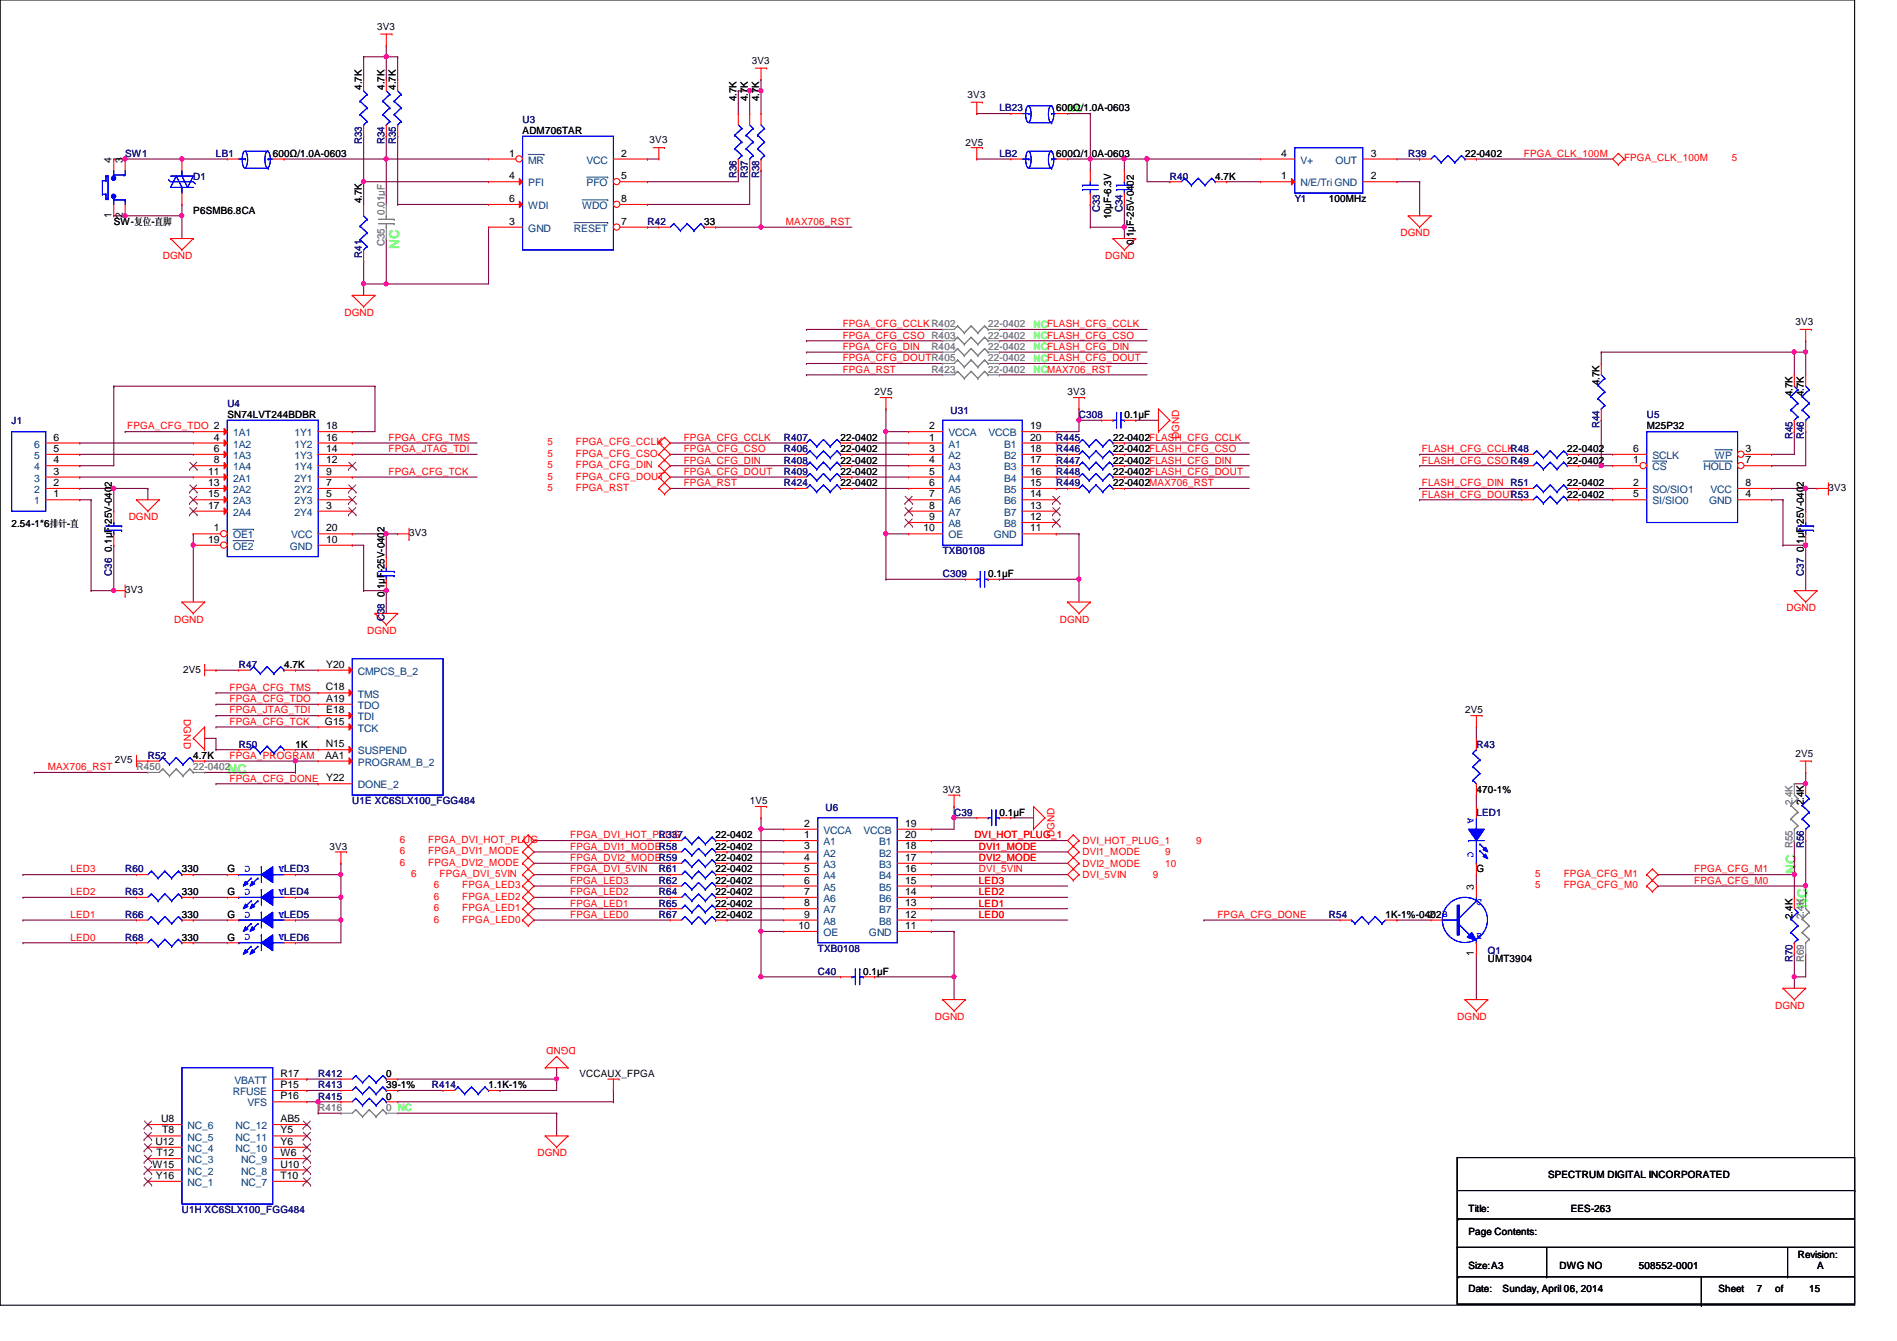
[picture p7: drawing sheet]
<svg xmlns="http://www.w3.org/2000/svg" width="297mm" height="210mm" viewBox="0 0 297 210" stroke-linecap="round" stroke-linejoin="round" font-family="sans-serif">
<defs><g id="words">
<g font-size="2.1" fill="#0f0">
<text x="62.5" y="38.9" transform="rotate(-90 62.5 38.9)">NC</text>
<text x="35.6" y="121.1">NC</text>
<text x="281.2" y="136.7" transform="rotate(-90 281.2 136.7)">NC</text>
<text x="283" y="142.1" transform="rotate(-90 283 142.1)">NC</text>
</g>
<g font-size="1.6">
<text x="59.1" y="4.7">3V3</text>
<text x="117.7" y="10">3V3</text>
<text x="56.6" y="14.1" transform="rotate(-90 56.6 14.1)">4.7K</text>
<text x="60.2" y="14.1" transform="rotate(-90 60.2 14.1)">4.7K</text>
<text x="62" y="14.1" transform="rotate(-90 62 14.1)">4.7K</text>
<text x="115.3" y="15.8" transform="rotate(-90 115.3 15.8)">4.7K</text>
<text x="117.1" y="15.8" transform="rotate(-90 117.1 15.8)">4.7K</text>
<text x="118.9" y="15.8" transform="rotate(-90 118.9 15.8)">4.7K</text>
<text x="151.5" y="15.3">3V3</text>
<text x="165.4" y="17.4">600Ω/1.0A-0603</text>
<text x="81.8" y="21">ADM706TAR</text>
<text x="101.7" y="22.4">3V3</text>
<text x="151.2" y="22.8">2V5</text>
<text x="17.4" y="25.4" transform="rotate(-90 17.4 25.4)">4</text>
<text x="19.2" y="25.4" transform="rotate(-90 19.2 25.4)">3</text>
<text x="42.7" y="24.6">600Ω/1.0A-0603</text>
<text x="79.7" y="24.5">1</text>
<text x="79.7" y="28.1">4</text>
<text x="97.3" y="24.5">2</text>
<text x="97.3" y="28.1">5</text>
<text x="165.4" y="24.6">600Ω/1.0A-0603</text>
<text x="190.3" y="28.1">4.7K</text>
<text x="200.6" y="28.1">1</text>
<text x="200.6" y="24.5">4</text>
<text x="214.6" y="24.5">3</text>
<text x="214.6" y="28.1">2</text>
<text x="229.4" y="24.6">22-0402</text>
<text x="17.4" y="34.1" transform="rotate(-90 17.4 34.1)">1</text>
<text x="17.8" y="35.2">SW-复复-直直</text>
<text x="19.2" y="34.1" transform="rotate(-90 19.2 34.1)">2</text>
<text x="30.3" y="33.4">P6SMB6.8CA</text>
<text x="56.6" y="31.8" transform="rotate(-90 56.6 31.8)">4.7K</text>
<text x="79.7" y="31.6">6</text>
<text x="79.7" y="35.2">3</text>
<text x="97.3" y="31.6">8</text>
<text x="97.3" y="35.2">7</text>
<text x="110.3" y="35.2">33</text>
<text x="174" y="34.3" transform="rotate(-90 174 34.3)">10µF-6.3V</text>
<text x="208.1" y="31.7">100MHz</text>
<text x="177.5" y="38.4" transform="rotate(-90 177.5 38.4)">0.1µF-25V-0402</text>
<text x="281.1" y="50.9">3V3</text>
<text x="35.6" y="65.4">SN74LVT244BDBR</text>
<text x="136.9" y="61.9">2V5</text>
<text x="167.2" y="61.9">3V3</text>
<text x="176.1" y="65.4">0.1µF</text>
<text x="250.4" y="60.3" transform="rotate(-90 250.4 60.3)">4.7K</text>
<text x="280.7" y="62.1" transform="rotate(-90 280.7 62.1)">4.7K</text>
<text x="282.4" y="62.1" transform="rotate(-90 282.4 62.1)">4.7K</text>
<text x="8.4" y="70.7">5</text>
<text x="8.4" y="69">6</text>
<text x="33.5" y="69">4</text>
<text x="33.5" y="70.7">6</text>
<text x="51.1" y="67.2">18</text>
<text x="51.1" y="69">16</text>
<text x="51.1" y="70.7">14</text>
<text x="131.6" y="69">22-0402</text>
<text x="131.6" y="70.8">22-0402</text>
<text x="145.5" y="67.2">2</text>
<text x="145.5" y="69">1</text>
<text x="145.5" y="70.7">3</text>
<text x="161.3" y="70.7">18</text>
<text x="161.3" y="69">20</text>
<text x="161.3" y="67.2">19</text>
<text x="174.3" y="70.8">22-0402FLASH_CFG_CSO</text>
<text x="174.3" y="69">22-0402FLASH_CFG_CCLK</text>
<text x="245.4" y="70.8">22-0402</text>
<text x="255.7" y="70.7">6</text>
<text x="257.8" y="67.2">M25P32</text>
<text x="273.3" y="70.7">3</text>
<text x="8.4" y="77.9">1</text>
<text x="8.4" y="76.1">2</text>
<text x="8.4" y="74.3">3</text>
<text x="8.4" y="72.5">4</text>
<text x="32.6" y="74.3">11</text>
<text x="32.6" y="76.1">13</text>
<text x="32.6" y="77.9">15</text>
<text x="33.5" y="72.5">8</text>
<text x="51.1" y="72.5">12</text>
<text x="51.1" y="74.3">9</text>
<text x="51.1" y="76.1">7</text>
<text x="51.1" y="77.9">5</text>
<text x="131.6" y="74.3">22-0402</text>
<text x="131.6" y="76.1">22-0402</text>
<text x="131.6" y="72.6">22-0402</text>
<text x="145.5" y="72.5">4</text>
<text x="145.5" y="74.3">5</text>
<text x="145.5" y="76.1">6</text>
<text x="145.5" y="77.9">7</text>
<text x="161.3" y="77.9">14</text>
<text x="161.3" y="76.1">15</text>
<text x="161.3" y="74.3">16</text>
<text x="161.3" y="72.5">17</text>
<text x="174.3" y="76.1">22-0402MAX706_RST</text>
<text x="174.3" y="72.6">22-0402FLASH_CFG_DIN</text>
<text x="174.3" y="74.3">22-0402FLASH_CFG_DOUT</text>
<text x="245.4" y="72.6">22-0402</text>
<text x="245.4" y="76.1">22-0402</text>
<text x="245.4" y="77.9">22-0402</text>
<text x="255.7" y="72.5">1</text>
<text x="255.7" y="77.9">5</text>
<text x="255.7" y="76.1">2</text>
<text x="273.3" y="77.9">4</text>
<text x="273.3" y="76.1">8</text>
<text x="273.3" y="72.5">7</text>
<text x="286.3" y="76.8">3V3</text>
<text x="1.8" y="82.5">2.54-1*6排排-直</text>
<text x="32.6" y="79.6">17</text>
<text x="33.5" y="83.2">1</text>
<text x="51.1" y="79.6">3</text>
<text x="51.1" y="83.2">20</text>
<text x="64" y="83.9">3V3</text>
<text x="144.6" y="83.2">10</text>
<text x="145.5" y="79.6">8</text>
<text x="145.5" y="81.4">9</text>
<text x="161.3" y="83.2">11</text>
<text x="161.3" y="81.4">12</text>
<text x="161.3" y="79.6">13</text>
<text x="17.5" y="86.4" transform="rotate(-90 17.5 86.4)">0.1µF-25V-0402</text>
<text x="32.6" y="85">19</text>
<text x="51.1" y="85">10</text>
<text x="282.4" y="86.4" transform="rotate(-90 282.4 86.4)">0.1µF-25V-0402</text>
<text x="19.6" y="92.8">3V3</text>
<text x="60.2" y="93.5" transform="rotate(-90 60.2 93.5)">0.1µF-25V-0402</text>
<text x="154.7" y="90.3">0.1µF</text>
<text x="28.7" y="105.3">2V5</text>
<text x="44.5" y="104.6">4.7K</text>
<text x="51.1" y="104.5">Y20</text>
<text x="50.9" y="113.4">G15</text>
<text x="51" y="108.1">C18</text>
<text x="51.1" y="111.6">E18</text>
<text x="51.1" y="109.9">A19</text>
<text x="229.4" y="111.7">2V5</text>
<text x="18" y="119.5">2V5</text>
<text x="30.3" y="118.8">4.7K</text>
<text x="46.3" y="117">1K</text>
<text x="50.9" y="118.7">AA1</text>
<text x="51" y="117">N15</text>
<text x="281.1" y="118.4">2V5</text>
<text x="51.1" y="122.3">Y22</text>
<text x="117.4" y="125.9">1V5</text>
<text x="147.6" y="124.1">3V3</text>
<text x="231.2" y="124.1">470-1%</text>
<text x="112.1" y="131.2">22-0402</text>
<text x="125.9" y="129.4">2</text>
<text x="125.9" y="131.2">1</text>
<text x="141.7" y="131.2">20</text>
<text x="141.7" y="129.4">19</text>
<text x="156.5" y="127.7">0.1µF</text>
<text x="282.4" y="126.1" transform="rotate(-90 282.4 126.1)">2.4K</text>
<text x="28.5" y="136.6">330</text>
<text x="35.6" y="136.6">G</text>
<text x="51.6" y="133">3V3</text>
<text x="112.1" y="133">22-0402</text>
<text x="112.1" y="134.8">22-0402</text>
<text x="112.1" y="136.6">22-0402</text>
<text x="125.9" y="133">3</text>
<text x="125.9" y="134.7">4</text>
<text x="125.9" y="136.5">5</text>
<text x="141.7" y="136.5">16</text>
<text x="141.7" y="134.7">17</text>
<text x="141.7" y="133">18</text>
<text x="231.2" y="136.6">G</text>
<text x="28.5" y="140.1">330</text>
<text x="28.5" y="143.7">330</text>
<text x="35.6" y="143.7">G</text>
<text x="35.6" y="140.1">G</text>
<text x="112.1" y="143.7">22-0402</text>
<text x="112.1" y="138.3">22-0402</text>
<text x="112.1" y="140.1">22-0402</text>
<text x="112.1" y="141.9">22-0402</text>
<text x="125.9" y="138.3">6</text>
<text x="125.9" y="140.1">7</text>
<text x="125.9" y="141.9">8</text>
<text x="125.9" y="143.6">9</text>
<text x="141.7" y="143.6">12</text>
<text x="141.7" y="141.9">13</text>
<text x="141.7" y="140.1">14</text>
<text x="141.7" y="138.3">15</text>
<text x="217" y="143.7">1K-1%-0402B</text>
<text x="223.7" y="143.6">2</text>
<text x="230.8" y="139.2" transform="rotate(-90 230.8 139.2)">3</text>
<text x="280.7" y="143.8" transform="rotate(-90 280.7 143.8)">2.4K</text>
<text x="28.5" y="147.2">330</text>
<text x="35.6" y="147.2">G</text>
<text x="125" y="145.4">10</text>
<text x="141.7" y="145.4">11</text>
<text x="230.8" y="149.7" transform="rotate(-90 230.8 149.7)">1</text>
<text x="135.2" y="152.6">0.1µF</text>
<text x="233" y="150.6">UMT3904</text>
<text x="43.9" y="172.1">P16</text>
<text x="43.9" y="170.3">P15</text>
<text x="43.9" y="168.5">R17</text>
<text x="60.5" y="172.1">0</text>
<text x="60.5" y="168.6">0</text>
<text x="60.5" y="170.3">39-1%</text>
<text x="76.5" y="170.3">1.1K-1%</text>
<text x="90.7" y="168.6">VCCAUX_FPGA</text>
<text x="24.3" y="179.2">U12</text>
<text x="25.2" y="175.6">U8</text>
<text x="25.4" y="177.4">T8</text>
<text x="43.9" y="179.2">Y6</text>
<text x="43.9" y="177.4">Y5</text>
<text x="43.9" y="175.6">AB5</text>
<text x="23.9" y="182.8">W15</text>
<text x="24.4" y="184.5">Y16</text>
<text x="24.5" y="181">T12</text>
<text x="43.9" y="184.5">T10</text>
<text x="43.9" y="182.8">U10</text>
<text x="43.9" y="181">W6</text>
<text x="242.4" y="184.4">SPECTRUM DIGITAL INCORPORATED</text>
<text x="230" y="189.7">Title:</text>
<text x="246" y="189.7">EES-263</text>
<text x="230" y="193.3">Page Contents:</text>
<text x="281.5" y="196.8">Revision:</text>
<text x="230" y="198.6">Size:A3</text>
<text x="230" y="202.2">Date:</text>
<text x="235.3" y="202.2">Sunday, April 06, 2014</text>
<text x="244.2" y="198.6">DWG NO</text>
<text x="256.6" y="198.6">508552-0001</text>
<text x="269.1" y="202.2">Sheet</text>
<text x="275.1" y="202.2">7</text>
<text x="278" y="202.2">of</text>
<text x="283.3" y="202.2">15</text>
<text x="284.5" y="198.6">A</text>
</g>
<g font-size="1.6" fill="#000080">
<text x="156.5" y="17.4">LB23</text>
<text x="56.6" y="22.6" transform="rotate(-90 56.6 22.6)">R33</text>
<text x="60.2" y="22.6" transform="rotate(-90 60.2 22.6)">R34</text>
<text x="62" y="22.6" transform="rotate(-90 62 22.6)">R35</text>
<text x="81.8" y="19.2">U3</text>
<text x="19.6" y="24.6">SW1</text>
<text x="30.3" y="28.1">D1</text>
<text x="33.8" y="24.6">LB1</text>
<text x="115.3" y="27.9" transform="rotate(-90 115.3 27.9)">R36</text>
<text x="117.1" y="27.9" transform="rotate(-90 117.1 27.9)">R37</text>
<text x="118.9" y="27.9" transform="rotate(-90 118.9 27.9)">R38</text>
<text x="156.5" y="24.6">LB2</text>
<text x="183.2" y="28.1">R40</text>
<text x="220.5" y="24.6">R39</text>
<text x="101.4" y="35.2">R42</text>
<text x="172.2" y="33.2" transform="rotate(-90 172.2 33.2)">C33</text>
<text x="175.8" y="33.2" transform="rotate(-90 175.8 33.2)">C34</text>
<text x="202.7" y="31.7">Y1</text>
<text x="56.6" y="40.3" transform="rotate(-90 56.6 40.3)">R41</text>
<text x="35.6" y="63.7">U4</text>
<text x="148.8" y="64.7">U31</text>
<text x="168.9" y="65.4">C308</text>
<text x="257.8" y="65.4">U5</text>
<text x="1.8" y="66.3">J1</text>
<text x="122.7" y="69">R407</text>
<text x="122.7" y="70.8">R406</text>
<text x="165.4" y="70.8">R446</text>
<text x="165.4" y="69">R445</text>
<text x="250.4" y="67" transform="rotate(-90 250.4 67)">R44</text>
<text x="280.7" y="68.8" transform="rotate(-90 280.7 68.8)">R45</text>
<text x="282.4" y="68.8" transform="rotate(-90 282.4 68.8)">R46</text>
<text x="122.7" y="74.3">R409</text>
<text x="122.7" y="76.1">R424</text>
<text x="122.7" y="72.6">R408</text>
<text x="165.4" y="76.1">R449</text>
<text x="165.4" y="72.6">R447</text>
<text x="165.4" y="74.3">R448</text>
<text x="236.5" y="77.9">R53</text>
<text x="147.6" y="86.8">TXB0108</text>
<text x="17.5" y="90.1" transform="rotate(-90 17.5 90.1)">C36</text>
<text x="147.6" y="90.3">C309</text>
<text x="282.4" y="90.1" transform="rotate(-90 282.4 90.1)">C37</text>
<text x="60.2" y="97.2" transform="rotate(-90 60.2 97.2)">C38</text>
<text x="37.4" y="104.6">R47</text>
<text x="23.2" y="118.8">R52</text>
<text x="37.4" y="117">R50</text>
<text x="231.2" y="117">R43</text>
<text x="55.2" y="125.9">U1E XC6SLX100_FGG484</text>
<text x="103.2" y="131.2">R337</text>
<text x="129.3" y="127">U6</text>
<text x="149.4" y="127.7">C39</text>
<text x="231.2" y="127.7">LED1</text>
<text x="19.6" y="136.6">R60</text>
<text x="44.5" y="136.6">LED3</text>
<text x="103.2" y="136.6">R61</text>
<text x="282.4" y="132.8" transform="rotate(-90 282.4 132.8)">R56</text>
<text x="19.6" y="140.1">R63</text>
<text x="19.6" y="143.7">R66</text>
<text x="44.5" y="143.7">LED5</text>
<text x="44.5" y="140.1">LED4</text>
<text x="103.2" y="143.7">R67</text>
<text x="103.2" y="138.3">R62</text>
<text x="103.2" y="140.1">R64</text>
<text x="103.2" y="141.9">R65</text>
<text x="208.1" y="143.7">R54</text>
<text x="19.6" y="147.2">R68</text>
<text x="44.5" y="147.2">LED6</text>
<text x="128.1" y="149">TXB0108</text>
<text x="233" y="149.4">Q1</text>
<text x="128.1" y="152.6">C40</text>
<text x="280.7" y="150.6" transform="rotate(-90 280.7 150.6)">R70</text>
<text x="49.8" y="172.1">R415</text>
<text x="49.8" y="168.6">R412</text>
<text x="49.8" y="170.3">R413</text>
<text x="67.6" y="170.3">R414</text>
<text x="28.5" y="189.9">U1H XC6SLX100_FGG484</text>
</g>
<g font-size="1.6" fill="#0f0">
<text x="167.2" y="17.5">NC</text>
<text x="161.8" y="51.3">NCFLASH_CFG_CCLK</text>
<text x="161.8" y="53">NCFLASH_CFG_CSO</text>
<text x="161.8" y="58.4">NCMAX706_RST</text>
<text x="161.8" y="54.8">NCFLASH_CFG_DIN</text>
<text x="161.8" y="56.6">NCFLASH_CFG_DOUT</text>
</g>
<g font-size="1.6" fill="#004080">
<text x="82.7" y="25.6">MR</text>
<text x="82.7" y="29.2">PFI</text>
<text x="91.8" y="25.6">VCC</text>
<text x="91.9" y="29.2">PFO</text>
<text x="203.6" y="29.2">N/E/Tri GND</text>
<text x="203.6" y="25.6">V+</text>
<text x="209.1" y="25.6">OUT</text>
<text x="82.7" y="32.7">WDI</text>
<text x="91.1" y="32.7">WDO</text>
<text x="82.7" y="36.3">GND</text>
<text x="89.9" y="36.3">RESET</text>
<text x="5.4" y="71.8">5</text>
<text x="5.4" y="70.1">6</text>
<text x="36.5" y="68.3">1A1</text>
<text x="36.5" y="70.1">1A2</text>
<text x="36.5" y="71.8">1A3</text>
<text x="46.1" y="68.3">1Y1</text>
<text x="46.1" y="70.1">1Y2</text>
<text x="46.1" y="71.8">1Y3</text>
<text x="148.5" y="68.3">VCCA</text>
<text x="148.5" y="70.1">A1</text>
<text x="148.5" y="71.8">A2</text>
<text x="154.8" y="68.3">VCCB</text>
<text x="157.2" y="71.8">B2</text>
<text x="157.2" y="70.1">B1</text>
<text x="258.7" y="71.8">SCLK</text>
<text x="268.5" y="71.8">WP</text>
<text x="5.4" y="77.2">2</text>
<text x="5.4" y="75.4">3</text>
<text x="5.4" y="73.6">4</text>
<text x="36.5" y="73.6">1A4</text>
<text x="36.5" y="75.4">2A1</text>
<text x="36.5" y="77.2">2A2</text>
<text x="46.1" y="73.6">1Y4</text>
<text x="46.1" y="75.4">2Y1</text>
<text x="46.1" y="77.2">2Y2</text>
<text x="148.5" y="73.6">A3</text>
<text x="148.5" y="75.4">A4</text>
<text x="148.5" y="77.2">A5</text>
<text x="157.2" y="77.2">B5</text>
<text x="157.2" y="75.4">B4</text>
<text x="157.2" y="73.6">B3</text>
<text x="258.7" y="73.6">CS</text>
<text x="258.7" y="77.2">SO/SIO1</text>
<text x="266.7" y="73.6">HOLD</text>
<text x="267.8" y="77.2">VCC</text>
<text x="5.4" y="79">1</text>
<text x="36.5" y="79">2A3</text>
<text x="36.5" y="80.7">2A4</text>
<text x="46.1" y="79">2Y3</text>
<text x="46.1" y="80.7">2Y4</text>
<text x="148.5" y="79">A6</text>
<text x="148.5" y="80.7">A7</text>
<text x="148.5" y="82.5">A8</text>
<text x="157.2" y="82.5">B8</text>
<text x="157.2" y="80.7">B7</text>
<text x="157.2" y="79">B6</text>
<text x="258.7" y="79">SI/SIO0</text>
<text x="267.6" y="79">GND</text>
<text x="36.5" y="84.3">OE1</text>
<text x="36.5" y="86.1">OE2</text>
<text x="45.4" y="86.1">GND</text>
<text x="45.6" y="84.3">VCC</text>
<text x="148.5" y="84.3">OE</text>
<text x="155.6" y="84.3">GND</text>
<text x="56" y="105.6">CMPCS_B_2</text>
<text x="56" y="112.7">TDI</text>
<text x="56" y="111">TDO</text>
<text x="56" y="109.2">TMS</text>
<text x="56" y="118.1">SUSPEND</text>
<text x="56" y="114.5">TCK</text>
<text x="56" y="119.8">PROGRAM_B_2</text>
<text x="56" y="123.4">DONE_2</text>
<text x="128.9" y="130.5">VCCA</text>
<text x="135.2" y="130.5">VCCB</text>
<text x="128.9" y="132.3">A1</text>
<text x="128.9" y="134.1">A2</text>
<text x="128.9" y="135.8">A3</text>
<text x="128.9" y="137.6">A4</text>
<text x="137.7" y="137.6">B4</text>
<text x="137.7" y="135.8">B3</text>
<text x="137.7" y="134.1">B2</text>
<text x="137.7" y="132.3">B1</text>
<text x="128.9" y="139.4">A5</text>
<text x="128.9" y="141.2">A6</text>
<text x="128.9" y="143">A7</text>
<text x="137.7" y="143">B7</text>
<text x="137.7" y="141.2">B6</text>
<text x="137.7" y="139.4">B5</text>
<text x="128.9" y="144.7">A8</text>
<text x="128.9" y="146.5">OE</text>
<text x="136.1" y="146.5">GND</text>
<text x="137.7" y="144.7">B8</text>
<text x="36.4" y="171.4">RFUSE</text>
<text x="36.7" y="169.6">VBATT</text>
<text x="38.7" y="173.2">VFS</text>
<text x="29.4" y="178.5">NC_5</text>
<text x="29.4" y="176.7">NC_6</text>
<text x="36.9" y="178.5">NC_11</text>
<text x="36.9" y="176.7">NC_12</text>
<text x="29.4" y="183.9">NC_2</text>
<text x="29.4" y="185.6">NC_1</text>
<text x="29.4" y="182.1">NC_3</text>
<text x="29.4" y="180.3">NC_4</text>
<text x="36.9" y="180.3">NC_10</text>
<text x="37.8" y="185.6">NC_7</text>
<text x="37.8" y="183.9">NC_8</text>
<text x="37.8" y="182.1">NC_9</text>
</g>
<g font-size="1.6" fill="#f00">
<text x="238.6" y="24.6">FPGA_CLK_100M</text>
<text x="254.3" y="25.3">FPGA_CLK_100M</text>
<text x="271.2" y="25.3">5</text>
<text x="123.1" y="35.2">MAX706_RST</text>
<text x="25.5" y="40.6">DGND</text>
<text x="173.1" y="40.6">DGND</text>
<text x="219.3" y="37">DGND</text>
<text x="53.9" y="49.4">DGND</text>
<text x="131.9" y="51.2">FPGA_CFG_CCLKR402</text>
<text x="131.9" y="53">FPGA_CFG_CSO R403</text>
<text x="131.9" y="54.8">FPGA_CFG_DIN</text>
<text x="131.9" y="56.6">FPGA_CFG_DOUTR405</text>
<text x="131.9" y="58.3">FPGA_RST</text>
<text x="19.9" y="67.2">FPGA_CFG_TDO 2</text>
<text x="60.8" y="70.8">FPGA_JTAG_TDI</text>
<text x="60.8" y="69">FPGA_CFG_TMS</text>
<text x="85.7" y="69.7">5</text>
<text x="85.7" y="71.5">5</text>
<text x="90.2" y="69.7">FPGA_CFG_CCLK</text>
<text x="90.2" y="71.5">FPGA_CFG_CSO</text>
<text x="107.1" y="69">FPGA_CFG_CCLK</text>
<text x="107.1" y="70.8">FPGA_CFG_CSO</text>
<text x="184.7" y="68.8" transform="rotate(-90 184.7 68.8)">DGND</text>
<text x="222.6" y="70.8">FLASH_CFG_CCLKR48</text>
<text x="60.8" y="74.3">FPGA_CFG_TCK</text>
<text x="85.7" y="73.3">5</text>
<text x="85.7" y="75.1">5</text>
<text x="85.7" y="76.8">5</text>
<text x="90.2" y="73.3">FPGA_CFG_DIN</text>
<text x="90.2" y="75.1">FPGA_CFG_DOUT</text>
<text x="90.2" y="76.8">FPGA_RST</text>
<text x="107.1" y="74.3">FPGA_CFG_DOUT</text>
<text x="107.1" y="72.6">FPGA_CFG_DIN</text>
<text x="107.1" y="76.1">FPGA_RST</text>
<text x="222.6" y="72.6">FLASH_CFG_CSOR49</text>
<text x="222.6" y="76.1">FLASH_CFG_DIN R51</text>
<text x="222.6" y="77.9">FLASH_CFG_DOUT</text>
<text x="20.1" y="81.4">DGND</text>
<text x="279.7" y="95.7">DGND</text>
<text x="27.3" y="97.5">DGND</text>
<text x="57.5" y="99.2">DGND</text>
<text x="165.9" y="97.5">DGND</text>
<text x="28.8" y="112.6" transform="rotate(90 28.8 112.6)">DGND</text>
<text x="35.9" y="108.1">FPGA_CFG_TMS</text>
<text x="35.9" y="109.9">FPGA_CFG_TDO</text>
<text x="35.9" y="111.7">FPGA_JTAG_TDI</text>
<text x="35.9" y="113.5">FPGA_CFG_TCK</text>
<text x="35.9" y="118.8">FPGA_PROGRAM</text>
<text x="7.5" y="120.6">MAX706_RST</text>
<text x="35.9" y="122.3">FPGA_CFG_DONE</text>
<text x="62.6" y="132">6</text>
<text x="67.1" y="132">FPGA_DVI_HOT_PLUG</text>
<text x="89.3" y="131.2">FPGA_DVI_HOT_PLUG</text>
<text x="152.6" y="131.2">DVI_HOT_PLUG_1</text>
<text x="165.1" y="131" transform="rotate(-90 165.1 131)">DGND</text>
<text x="11" y="136.6">LED3</text>
<text x="62.6" y="133.7">6</text>
<text x="62.6" y="135.5">6</text>
<text x="64.4" y="137.3">6</text>
<text x="67.1" y="133.7">FPGA_DVI1_MODE</text>
<text x="67.1" y="135.5">FPGA_DVI2_MODE</text>
<text x="68.8" y="137.3">FPGA_DVI_5VIN</text>
<text x="89.3" y="136.6">FPGA_DVI_5VIN</text>
<text x="89.3" y="133">FPGA_DVI1_MODER58</text>
<text x="89.3" y="134.8">FPGA_DVI2_MODER59</text>
<text x="153.3" y="134.8">DVI2_MODE</text>
<text x="153.3" y="133">DVI1_MODE</text>
<text x="153.3" y="136.6">DVI_5VIN</text>
<text x="169.5" y="132.1">DVI_HOT_PLUG_1</text>
<text x="169.5" y="133.9">DVI1_MODE</text>
<text x="169.5" y="135.7">DVI2_MODE</text>
<text x="169.5" y="137.5">DVI_5VIN</text>
<text x="180.5" y="137.5">9</text>
<text x="182.5" y="133.9">9</text>
<text x="182.5" y="135.7">10</text>
<text x="187.3" y="132.1">9</text>
<text x="240.4" y="137.3">5</text>
<text x="244.9" y="137.3">FPGA_CFG_M1</text>
<text x="265.3" y="136.6">FPGA_CFG_M1</text>
<text x="11" y="143.7">LED1</text>
<text x="11" y="140.1">LED2</text>
<text x="67.9" y="139.1">6</text>
<text x="67.9" y="140.8">6</text>
<text x="67.9" y="142.6">6</text>
<text x="72.4" y="139.1">FPGA_LED3</text>
<text x="72.4" y="140.8">FPGA_LED2</text>
<text x="72.4" y="142.6">FPGA_LED1</text>
<text x="89.3" y="138.3">FPGA_LED3</text>
<text x="89.3" y="140.1">FPGA_LED2</text>
<text x="89.3" y="143.7">FPGA_LED0</text>
<text x="89.3" y="141.9">FPGA_LED1</text>
<text x="153.3" y="141.9">LED1</text>
<text x="153.3" y="143.7">LED0</text>
<text x="153.3" y="140.1">LED2</text>
<text x="153.3" y="138.3">LED3</text>
<text x="190.6" y="143.7">FPGA_CFG_DONE</text>
<text x="240.4" y="139.1">5</text>
<text x="244.9" y="139.1">FPGA_CFG_M0</text>
<text x="265.3" y="138.3">FPGA_CFG_M0</text>
<text x="11" y="147.2">LED0</text>
<text x="67.9" y="144.4">6</text>
<text x="72.4" y="144.4">FPGA_LED0</text>
<text x="146.4" y="159.7">DGND</text>
<text x="228.2" y="159.7">DGND</text>
<text x="278" y="157.9">DGND</text>
<text x="90.2" y="164" transform="rotate(180 90.2 164)">DGND</text>
<text x="84.2" y="181">DGND</text>
</g>
<g font-size="1.6" fill="#808080">
<text x="60.2" y="33.6" transform="rotate(-90 60.2 33.6)">0.01µF</text>
<text x="60.2" y="38.6" transform="rotate(-90 60.2 38.6)">C35</text>
<text x="154.7" y="51.2">22-0402</text>
<text x="154.7" y="53">22-0402</text>
<text x="145.8" y="58.3">R423</text>
<text x="145.8" y="54.8">R404</text>
<text x="154.7" y="56.6">22-0402</text>
<text x="154.7" y="58.3">22-0402</text>
<text x="154.7" y="54.8">22-0402</text>
<text x="21.4" y="120.6">R450</text>
<text x="30.3" y="120.6">22-0402</text>
<text x="280.7" y="126.1" transform="rotate(-90 280.7 126.1)">2.4K</text>
<text x="280.7" y="132.8" transform="rotate(-90 280.7 132.8)">R55</text>
<text x="282.4" y="143.8" transform="rotate(-90 282.4 143.8)">2.4K</text>
<text x="282.4" y="150.6" transform="rotate(-90 282.4 150.6)">R69</text>
<text x="49.8" y="173.9">R416</text>
<text x="60.5" y="173.9">0 NC</text>
</g>
<g font-size="1.6" fill="#00f">
<text x="229.8" y="128" transform="rotate(90 229.8 128)">A</text>
<text x="39.2" y="135.6" transform="rotate(180 39.2 135.6)">C</text>
<text x="44.5" y="135.6" transform="rotate(180 44.5 135.6)">A</text>
<text x="229.8" y="133.3" transform="rotate(90 229.8 133.3)">C</text>
<text x="39.2" y="142.7" transform="rotate(180 39.2 142.7)">C</text>
<text x="39.2" y="139.1" transform="rotate(180 39.2 139.1)">C</text>
<text x="44.5" y="142.7" transform="rotate(180 44.5 142.7)">A</text>
<text x="44.5" y="139.1" transform="rotate(180 44.5 139.1)">A</text>
<text x="231.2" y="141.7">C</text>
<text x="39.2" y="146.3" transform="rotate(180 39.2 146.3)">C</text>
<text x="44.5" y="146.3" transform="rotate(180 44.5 146.3)">A</text>
<text x="231.2" y="147">E</text>
</g>
</g></defs>
<path d="M0 0h290.4v204.3h-290.4z" fill="none" stroke="#000" stroke-width=".17"/>
<path d="M53.4 140.5h.1M53.4 140.5v3.5" fill="none" stroke="#800040" stroke-width=".17"/>
<circle cx="53.4" cy="140.4" r=".32" fill="#f0f"/>
<circle cx="53.4" cy="140.4" r=".32" fill="none" stroke="#f0f" stroke-width=".17"/>
<g fill="none" stroke="#800040" stroke-width=".17">
<path d="M3.6 136.9h.1M3.6 136.9h17.8M30.3 136.9h.1M30.3 136.9h5.3M46.3 136.9h.1M46.3 136.9h7.1M3.6 147.6h.1M3.6 144h.1M3.6 140.5h.1M3.6 147.6h17.8M3.6 144h17.8M3.6 140.5h17.8"/>
<path d="M30.3 147.6h.1M30.3 144h.1M30.3 140.5h.1M30.3 147.6h5.3M30.3 144h5.3M30.3 140.5h5.3M46.3 140.5h.1M46.3 144h.1M46.3 144h7.1M46.3 140.5h7.1"/>
</g>
<circle cx="53.4" cy="144" r=".32" fill="#f0f"/>
<circle cx="53.4" cy="144" r=".32" fill="none" stroke="#f0f" stroke-width=".17"/>
<path d="M53.4 135.1h.1M53.4 136.9h.1M53.4 135.1v5.4M46.3 147.6h.1M53.4 144h.1M53.4 144v3.6h-7.1" fill="none" stroke="#800040" stroke-width=".17"/>
<circle cx="53.4" cy="136.9" r=".32" fill="#f0f"/>
<circle cx="53.4" cy="136.9" r=".32" fill="none" stroke="#f0f" stroke-width=".17"/>
<g fill="none" stroke="#800040" stroke-width=".17">
<path d="M113.8 133.3h.1M113.8 135.1h.1M113.8 136.9h.1M113.8 138.7h.1M113.8 133.3h8.9M113.8 135.1h8.9M113.8 136.9h8.9M113.8 138.7h8.9M119.2 129.8h.1M119.2 128h.1M119.2 129.8h3.5M119.2 128v17.8"/>
<path d="M145.8 138.7h.1M145.8 138.7h21.4M113.8 140.5h.1M113.8 144h.1M113.8 142.2h.1M113.8 140.5h8.9M113.8 144h8.9M113.8 142.2h8.9M119.2 145.8h.1M119.2 145.8h3.5M145.8 142.2h.1M145.8 144h.1"/>
<path d="M145.8 140.5h.1M145.8 140.5h21.4M145.8 144h21.4M145.8 142.2h21.4M149.4 145.8h.1M149.4 145.8v7.1"/>
</g>
<circle cx="119.1" cy="129.8" r=".32" fill="#f0f"/>
<circle cx="119.1" cy="129.8" r=".32" fill="none" stroke="#f0f" stroke-width=".17"/>
<path d="M145.8 145.8h.1M145.8 145.8h3.6M149.4 152.9h.1M149.4 152.9v3.6" fill="none" stroke="#800040" stroke-width=".17"/>
<circle cx="149.4" cy="152.9" r=".32" fill="#f0f"/>
<circle cx="149.4" cy="152.9" r=".32" fill="none" stroke="#f0f" stroke-width=".17"/>
<path d="M145.8 129.8h.1M149.4 128h.1M149.4 128v1.8h-3.6M119.2 152.9h.1M119.2 152.9h12.4M136.9 152.9h.1M136.9 152.9h12.5" fill="none" stroke="#800040" stroke-width=".17"/>
<circle cx="119.1" cy="152.9" r=".32" fill="#f0f"/>
<circle cx="119.1" cy="152.9" r=".32" fill="none" stroke="#f0f" stroke-width=".17"/>
<path d="M119.2 145.8h.1M119.2 145.8v7.1" fill="none" stroke="#800040" stroke-width=".17"/>
<circle cx="119.1" cy="145.8" r=".32" fill="#f0f"/>
<circle cx="119.1" cy="145.8" r=".32" fill="none" stroke="#f0f" stroke-width=".17"/>
<path d="M149.4 128h.1M149.4 128h3.5" fill="none" stroke="#800040" stroke-width=".17"/>
<circle cx="149.4" cy="128" r=".32" fill="#f0f"/>
<circle cx="149.4" cy="128" r=".32" fill="none" stroke="#f0f" stroke-width=".17"/>
<g fill="none" stroke="#800040" stroke-width=".17">
<path d="M60.5 8.9h.1M60.5 8.9v3.5M44.5 24.9h.1M44.5 24.9h16M62.3 21.3h.1M62.3 32h.1M62.3 21.3v10.7M62.3 32h14.2M83.6 136.9h.1M83.6 138.7h.1M83.6 136.9h21.3M83.6 138.7h21.3"/>
<path d="M149.4 126.2h.1M149.4 126.2v1.8M158.3 128h.1M158.3 128h3.5M83.6 140.5h.1M83.6 144h.1M83.6 142.2h.1M83.6 140.5h21.3M83.6 144h21.3M83.6 142.2h21.3"/>
</g>
<circle cx="60.5" cy="8.9" r=".32" fill="#f0f"/>
<circle cx="60.5" cy="8.9" r=".32" fill="none" stroke="#f0f" stroke-width=".17"/>
<path d="M56.9 44.4h.1M56.9 44.4v1.8" fill="none" stroke="#800040" stroke-width=".17"/>
<circle cx="56.9" cy="44.4" r=".32" fill="#f0f"/>
<circle cx="56.9" cy="44.4" r=".32" fill="none" stroke="#f0f" stroke-width=".17"/>
<path d="M56.9 28.4h.1M56.9 28.4v3.6M56.9 28.4h19.6M101.4 24.9h.1M101.4 24.9h1.8" fill="none" stroke="#800040" stroke-width=".17"/>
<circle cx="56.9" cy="28.4" r=".32" fill="#f0f"/>
<circle cx="56.9" cy="28.4" r=".32" fill="none" stroke="#f0f" stroke-width=".17"/>
<g fill="none" stroke="#800040" stroke-width=".17">
<path d="M56.9 8.9h.1M56.9 8.9v3.5M115.6 14.2h.1M115.6 14.2v3.6M119.2 14.2h.1M119.2 14.2v3.6M56.9 21.3h.1M56.9 21.3v7.1M76.5 35.6h.1M76.5 35.6v8.8M101.4 35.6h.1M101.4 28.4h.1"/>
<path d="M101.4 32h.1M101.4 35.6h1.8M101.4 32h16M112.1 35.6h.1M115.6 26.7h.1M115.6 26.7v1.7h-14.2M119.2 26.7h.1M119.2 26.7v8.9h-7.1"/>
</g>
<circle cx="119.1" cy="14.2" r=".32" fill="#f0f"/>
<circle cx="119.1" cy="14.2" r=".32" fill="none" stroke="#f0f" stroke-width=".17"/>
<path d="M117.4 14.2h.1M117.4 14.2v3.6" fill="none" stroke="#800040" stroke-width=".17"/>
<circle cx="117.4" cy="14.2" r=".32" fill="#f0f"/>
<circle cx="117.4" cy="14.2" r=".32" fill="none" stroke="#f0f" stroke-width=".17"/>
<g fill="none" stroke="#800040" stroke-width=".17">
<path d="M60.5 8.9h.1M60.5 7.1h.1M60.5 7.1v1.8M60.5 8.9h1.8M62.3 8.9h.1M62.3 8.9v3.5M117.4 14.2h.1M117.4 14.2h1.8M60.5 37.3h.1M60.5 21.3h.1M60.5 21.3v3.6M60.5 37.3v7.1"/>
<path d="M117.4 26.7h.1M117.4 26.7v5.3M119.2 35.6h.1M119.2 35.6h14.2"/>
</g>
<circle cx="119.1" cy="35.5" r=".32" fill="#f0f"/>
<circle cx="119.1" cy="35.5" r=".32" fill="none" stroke="#f0f" stroke-width=".17"/>
<path d="M56.9 8.9h.1M56.9 8.9h3.6M115.6 14.2h.1M115.6 14.2h1.8M119.2 12.4h.1M119.2 12.4v1.8M60.5 24.9h.1M60.5 24.9v7.1M56.9 44.4h.1M56.9 44.4h3.6" fill="none" stroke="#800040" stroke-width=".17"/>
<circle cx="60.5" cy="44.4" r=".32" fill="#f0f"/>
<circle cx="60.5" cy="44.4" r=".32" fill="none" stroke="#f0f" stroke-width=".17"/>
<path d="M28.5 33.8h.1M28.5 24.9h.1M28.5 33.8v3.5M28.5 24.9h7.1M56.9 40.9h.1M56.9 40.9v3.5" fill="none" stroke="#800040" stroke-width=".17"/>
<circle cx="28.5" cy="24.9" r=".32" fill="#f0f"/>
<circle cx="28.5" cy="24.9" r=".32" fill="none" stroke="#f0f" stroke-width=".17"/>
<path d="M17.8 33.8h.1M17.8 33.8h1.8M28.5 32h.1M28.5 32v1.8" fill="none" stroke="#800040" stroke-width=".17"/>
<circle cx="28.5" cy="33.8" r=".32" fill="#f0f"/>
<circle cx="28.5" cy="33.8" r=".32" fill="none" stroke="#f0f" stroke-width=".17"/>
<path d="M17.8 24.9h.1M17.8 24.9h1.8M19.6 33.8h.1M19.6 33.8h8.9" fill="none" stroke="#800040" stroke-width=".17"/>
<circle cx="19.6" cy="33.8" r=".32" fill="#f0f"/>
<circle cx="19.6" cy="33.8" r=".32" fill="none" stroke="#f0f" stroke-width=".17"/>
<path d="M19.6 24.9h.1M19.6 24.9h8.9" fill="none" stroke="#800040" stroke-width=".17"/>
<circle cx="19.6" cy="24.9" r=".32" fill="#f0f"/>
<circle cx="19.6" cy="24.9" r=".32" fill="none" stroke="#f0f" stroke-width=".17"/>
<path d="M60.5 24.9h.1M60.5 24.9h16M60.5 44.4h.1M60.5 44.4h16" fill="none" stroke="#800040" stroke-width=".17"/>
<circle cx="60.5" cy="24.9" r=".32" fill="#f0f"/>
<circle cx="60.5" cy="24.9" r=".32" fill="none" stroke="#f0f" stroke-width=".17"/>
<path d="M12.5 76.5h.1M12.5 76.5h10.7M17.8 76.5h.1M17.8 76.5v3.5" fill="none" stroke="#800040" stroke-width=".17"/>
<circle cx="17.8" cy="76.4" r=".32" fill="#f0f"/>
<circle cx="17.8" cy="76.4" r=".32" fill="none" stroke="#f0f" stroke-width=".17"/>
<path d="M60.5 83.6h.1M60.5 83.6h1.8" fill="none" stroke="#800040" stroke-width=".17"/>
<circle cx="60.5" cy="83.5" r=".32" fill="#f0f"/>
<circle cx="60.5" cy="83.5" r=".32" fill="none" stroke="#f0f" stroke-width=".17"/>
<g fill="none" stroke="#800040" stroke-width=".17">
<path d="M12.5 78.2h.1M12.5 78.2h1.8M14.3 78.2h.1M14.3 78.2v14.3M55.2 71.1h.1M55.2 74.7h.1M55.2 71.1h19.5M55.2 74.7h19.5M55.2 83.6h.1M55.2 83.6h5.3M56.9 85.3h.1M56.9 92.5h.1"/>
<path d="M56.9 85.3v7.2M56.9 92.5h3.6M60.5 83.6h.1M60.5 92.5h.1M60.5 83.6v3.5M60.5 92.5v3.5"/>
</g>
<circle cx="60.5" cy="92.4" r=".32" fill="#f0f"/>
<circle cx="60.5" cy="92.4" r=".32" fill="none" stroke="#f0f" stroke-width=".17"/>
<path d="M19.6 67.6h.1M19.6 67.6h10.7M55.2 69.3h.1M55.2 69.3h19.5M30.3 83.6h.1M30.3 85.3h.1M30.3 83.6v10.6M55.2 85.3h.1M55.2 85.3h1.7" fill="none" stroke="#800040" stroke-width=".17"/>
<circle cx="30.2" cy="85.3" r=".32" fill="#f0f"/>
<circle cx="30.2" cy="85.3" r=".32" fill="none" stroke="#f0f" stroke-width=".17"/>
<g fill="none" stroke="#800040" stroke-width=".17">
<path d="M12.5 74.7h.1M12.5 71.1h.1M12.5 69.3h.1M12.5 72.9h.1M12.5 74.7h17.8M12.5 71.1h17.8M12.5 69.3h17.8M17.8 60.5h.1M17.8 60.5h40.9M17.8 60.5v12.4h-5.3M55.2 67.6h.1M58.7 60.5h.1"/>
<path d="M58.7 60.5v7.1h-3.5M14.3 92.5h.1M17.8 85.3h.1M17.8 85.3v7.2h-3.5"/>
</g>
<circle cx="17.8" cy="92.4" r=".32" fill="#f0f"/>
<circle cx="17.8" cy="92.4" r=".32" fill="none" stroke="#f0f" stroke-width=".17"/>
<g fill="none" stroke="#800040" stroke-width=".17">
<path d="M23.2 76.5h.1M23.2 76.5v1.7M33.8 108.5h.1M33.8 110.2h.1M33.8 112h.1M33.8 113.8h.1M33.8 108.5h16M33.8 110.2h16M33.8 112h16M33.8 113.8h16M33.8 122.7h.1M33.8 122.7h16"/>
<path d="M259.6 136.9h.1M259.6 136.9h21.4"/>
</g>
<circle cx="280.9" cy="136.9" r=".32" fill="#f0f"/>
<circle cx="280.9" cy="136.9" r=".32" fill="none" stroke="#f0f" stroke-width=".17"/>
<g fill="none" stroke="#800040" stroke-width=".17">
<path d="M170.7 24.9h5.4M176.1 24.9h.1M250.7 55.1h.1M250.7 55.1v1.8M282.7 53.3h.1M282.7 53.3v1.8M231.2 113.8h.1M231.2 113.8v1.8M231.2 136.9h.1M231.2 124.5h.1M231.2 124.5v1.7M231.2 136.9v1.8"/>
<path d="M259.6 138.7h.1M259.6 138.7h23.1M188.5 144h.1M188.5 144h21.3M218.7 144h.1M218.7 144h5.4M231.2 149.4h.1M231.2 149.4v7.1"/>
</g>
<circle cx="170.7" cy="24.9" r=".32" fill="#f0f"/>
<circle cx="170.7" cy="24.9" r=".32" fill="none" stroke="#f0f" stroke-width=".17"/>
<path d="M176.1 35.6h.1M176.1 35.6v1.7M192.1 28.4h.1M192.1 28.4h5.3M218.7 28.4h3.6M222.3 28.4h.1M222.3 28.4v5.4" fill="none" stroke="#800040" stroke-width=".17"/>
<circle cx="176" cy="35.5" r=".32" fill="#f0f"/>
<circle cx="176" cy="35.5" r=".32" fill="none" stroke="#f0f" stroke-width=".17"/>
<path d="M152.9 24.9h.1M152.9 24.9h5.4M176.1 24.9h.1M176.1 24.9v1.8" fill="none" stroke="#800040" stroke-width=".17"/>
<circle cx="176" cy="24.9" r=".32" fill="#f0f"/>
<circle cx="176" cy="24.9" r=".32" fill="none" stroke="#f0f" stroke-width=".17"/>
<path d="M179.6 24.9h.1M179.6 24.9h17.8" fill="none" stroke="#800040" stroke-width=".17"/>
<circle cx="179.6" cy="24.9" r=".32" fill="#f0f"/>
<circle cx="179.6" cy="24.9" r=".32" fill="none" stroke="#f0f" stroke-width=".17"/>
<g fill="none" stroke="#800040" stroke-width=".17">
<path d="M167.2 24.9h3.5M170.7 24.9h.1M170.7 32h.1M170.7 35.6h.1M170.7 24.9v1.8M170.7 32v3.6M176.1 32h.1M176.1 32v3.6h-5.4M179.6 24.9h.1M179.6 24.9v3.5h3.6M183.2 28.4h.1M218.7 24.9h3.6"/>
<path d="M222.3 24.9h.1M231.2 24.9h.1M231.2 24.9h21.3M281 131.6h.1M281 131.6v5.3M282.7 138.7h.1M282.7 138.7v1.8"/>
</g>
<circle cx="282.7" cy="138.7" r=".32" fill="#f0f"/>
<circle cx="282.7" cy="138.7" r=".32" fill="none" stroke="#f0f" stroke-width=".17"/>
<path d="M281 136.9h.1M281 122.7h.1M281 136.9v3.6M282.7 120.9h.1M282.7 120.9v1.8h-1.7" fill="none" stroke="#800040" stroke-width=".17"/>
<circle cx="282.7" cy="122.7" r=".32" fill="#f0f"/>
<circle cx="282.7" cy="122.7" r=".32" fill="none" stroke="#f0f" stroke-width=".17"/>
<path d="M281 149.4h.1M281 152.9h.1M281 149.4v3.5M282.7 149.4h.1M282.7 149.4v3.5h-1.7" fill="none" stroke="#800040" stroke-width=".17"/>
<circle cx="280.9" cy="152.9" r=".32" fill="#f0f"/>
<circle cx="280.9" cy="152.9" r=".32" fill="none" stroke="#f0f" stroke-width=".17"/>
<path d="M46.3 104.9h.1M46.3 117.3h.1M46.3 119.1h.1M46.3 104.9h3.5M46.3 117.3h3.5M46.3 119.1h3.5M282.7 131.6h.1M282.7 131.6v7.1M281 152.9h.1M281 152.9v1.8" fill="none" stroke="#800040" stroke-width=".17"/>
<circle cx="46.2" cy="119.1" r=".32" fill="#f0f"/>
<circle cx="46.2" cy="119.1" r=".32" fill="none" stroke="#f0f" stroke-width=".17"/>
<g fill="none" stroke="#800040" stroke-width=".17">
<path d="M133.4 69.3h.1M133.4 69.3h8.9M168.9 90.7h.1M168.9 90.7v3.5M32 115.6h.1M32 115.6h1.8M33.8 104.9h.1M33.8 104.9h3.6M83.6 131.6h.1M83.6 131.6h21.3M113.8 131.6h.1M113.8 131.6h8.9"/>
<path d="M145.8 131.6h.1M145.8 131.6h21.4"/>
</g>
<circle cx="168.9" cy="90.7" r=".32" fill="#f0f"/>
<circle cx="168.9" cy="90.7" r=".32" fill="none" stroke="#f0f" stroke-width=".17"/>
<path d="M133.4 74.7h.1M133.4 72.9h.1M133.4 71.1h.1M133.4 74.7h8.9M133.4 72.9h8.9M133.4 71.1h8.9M138.7 64h.1M138.7 64v3.6" fill="none" stroke="#800040" stroke-width=".17"/>
<circle cx="138.7" cy="67.5" r=".32" fill="#f0f"/>
<circle cx="138.7" cy="67.5" r=".32" fill="none" stroke="#f0f" stroke-width=".17"/>
<g fill="none" stroke="#800040" stroke-width=".17">
<path d="M138.7 67.6h.1M138.7 67.6v16M138.7 67.6h3.6M165.4 67.6h.1M168.9 65.8h.1M168.9 64h.1M168.9 64v3.6h-3.5M168.9 65.8h3.6M138.7 83.6h.1M138.7 83.6h3.6M156.5 90.7h.1M156.5 90.7h12.4"/>
<path d="M165.4 83.6h.1M165.4 83.6h3.5"/>
</g>
<circle cx="168.9" cy="65.8" r=".32" fill="#f0f"/>
<circle cx="168.9" cy="65.8" r=".32" fill="none" stroke="#f0f" stroke-width=".17"/>
<path d="M138.7 83.6h.1M138.7 83.6v7.1" fill="none" stroke="#800040" stroke-width=".17"/>
<circle cx="138.7" cy="83.5" r=".32" fill="#f0f"/>
<circle cx="138.7" cy="83.5" r=".32" fill="none" stroke="#f0f" stroke-width=".17"/>
<g fill="none" stroke="#800040" stroke-width=".17">
<path d="M176.1 24.9h3.5M179.6 24.9h.1M126.3 51.6h.1M126.3 55.1h.1M126.3 56.9h.1M126.3 53.3h.1M126.3 51.6h21.3M126.3 55.1h21.3M126.3 56.9h21.3M126.3 53.3h21.3M156.5 51.6h.1M156.5 56.9h.1"/>
<path d="M156.5 55.1h.1M156.5 53.3h.1M156.5 51.6h23.1M156.5 55.1h23.1M156.5 56.9h23.1M156.5 53.3h23.1M104.9 69.3h.1M104.9 71.1h.1M104.9 74.7h.1M104.9 72.9h.1M104.9 69.3h19.6M104.9 71.1h19.6"/>
<path d="M104.9 74.7h19.6M104.9 72.9h19.6M176.1 69.3h.1M176.1 71.1h.1M176.1 74.7h.1M176.1 72.9h.1M176.1 69.3h19.5M176.1 71.1h19.5M176.1 74.7h19.5M176.1 72.9h19.5M177.8 65.8h.1M177.8 65.8h3.6"/>
<path d="M138.7 90.7h.1M138.7 90.7h12.5M168.9 83.6h.1M168.9 83.6v7.1M83.6 133.3h.1M83.6 135.1h.1M83.6 133.3h21.3M83.6 135.1h21.3M145.8 135.1h.1M145.8 135.1h21.4"/>
</g>
<circle cx="179.6" cy="24.9" r=".32" fill="#f0f"/>
<circle cx="179.6" cy="24.9" r=".32" fill="none" stroke="#f0f" stroke-width=".17"/>
<path d="M145.8 133.3h.1M145.8 133.3h21.4M48 168.9h.1M48 168.9h5.4M62.3 168.9h24.9M87.2 168.9h.1" fill="none" stroke="#800040" stroke-width=".17"/>
<circle cx="87.1" cy="168.9" r=".32" fill="#f0f"/>
<circle cx="87.1" cy="168.9" r=".32" fill="none" stroke="#f0f" stroke-width=".17"/>
<path d="M48 170.7h.1M48 170.7h5.4M48 172.5h1.8M49.8 172.5h.1M62.3 170.7h.1M62.3 170.7h7.1M78.3 170.7h.1M87.2 167.1h.1M87.2 168.9h.1M87.2 167.1v3.6h-8.9" fill="none" stroke="#800040" stroke-width=".17"/>
<circle cx="49.8" cy="172.4" r=".32" fill="#f0f"/>
<circle cx="49.8" cy="172.4" r=".32" fill="none" stroke="#f0f" stroke-width=".17"/>
<g fill="none" stroke="#800040" stroke-width=".17">
<path d="M222.3 72.9h.1M222.3 71.1h.1M222.3 76.5h.1M222.3 78.2h.1M222.3 72.9h16M222.3 71.1h16M222.3 76.5h16M222.3 78.2h16M247.2 72.9h.1M247.2 71.1h.1M247.2 72.9h5.3M247.2 71.1h5.3"/>
<path d="M250.7 72.9h.1M145.8 136.9h.1M145.8 136.9h21.4M49.8 174.2h.1M49.8 174.2h3.6M53.4 174.2h.1M53.4 172.5h.1M53.4 172.5h-3.6v1.7M62.3 174.2h24.9M62.3 172.5h33.8M87.2 174.2h.1M87.2 174.2v3.6"/>
<path d="M96.1 172.5h.1M96.1 170.7h.1M96.1 170.7v1.8"/>
</g>
<circle cx="250.7" cy="72.9" r=".32" fill="#f0f"/>
<circle cx="250.7" cy="72.9" r=".32" fill="none" stroke="#f0f" stroke-width=".17"/>
<path d="M247.2 76.5h.1M247.2 78.2h.1M247.2 76.5h5.3M247.2 78.2h5.3M250.7 65.8h.1M250.7 65.8v7.1M282.7 76.5h.1M282.7 76.5h1.8" fill="none" stroke="#800040" stroke-width=".17"/>
<circle cx="282.7" cy="76.4" r=".32" fill="#f0f"/>
<circle cx="282.7" cy="76.4" r=".32" fill="none" stroke="#f0f" stroke-width=".17"/>
<path d="M277.4 76.5h.1M277.4 76.5h5.3M279.2 78.2h.1M279.2 78.2v7.1M282.7 76.5h.1M282.7 76.5v3.5M279.2 85.3h.1M279.2 85.3h3.5M282.7 85.3h.1M282.7 85.3v7.2" fill="none" stroke="#800040" stroke-width=".17"/>
<circle cx="282.7" cy="85.3" r=".32" fill="#f0f"/>
<circle cx="282.7" cy="85.3" r=".32" fill="none" stroke="#f0f" stroke-width=".17"/>
<path d="M281 55.1h.1M281 55.1h1.7M277.4 78.2h.1M277.4 71.1h.1M277.4 72.9h.1M277.4 78.2h1.8M281 67.6h.1M281 67.6v3.5h-3.6M282.7 67.6h.1M282.7 67.6v5.3h-5.3" fill="none" stroke="#800040" stroke-width=".17"/>
<circle cx="282.7" cy="55.1" r=".32" fill="#f0f"/>
<circle cx="282.7" cy="55.1" r=".32" fill="none" stroke="#f0f" stroke-width=".17"/>
<circle cx="280.9" cy="55.1" r=".32" fill="#f0f"/>
<circle cx="280.9" cy="55.1" r=".32" fill="none" stroke="#f0f" stroke-width=".17"/>
<g fill="none" stroke="#800040" stroke-width=".17">
<path d="M152.9 17.8h.1M152.9 17.8h5.4M167.2 17.8h3.5M170.7 17.8h.1M170.7 17.8v7.1M170.7 24.9h.1M126.3 58.7h.1M126.3 58.7h21.3M156.5 58.7h.1M156.5 58.7h23.1M250.7 55.1h.1M250.7 55.1h30.3"/>
<path d="M281 55.1h.1M281 55.1v3.6M282.7 55.1h.1M282.7 55.1v3.6M104.9 76.5h.1M104.9 76.5h19.6M133.4 76.5h.1M133.4 76.5h8.9M165.4 76.5h.1M165.4 72.9h.1M165.4 69.3h.1M165.4 71.1h.1"/>
<path d="M165.4 74.7h.1M165.4 76.5h1.8M165.4 72.9h1.8M165.4 69.3h1.8M165.4 71.1h1.8M165.4 74.7h1.8M176.1 76.5h.1M176.1 76.5h19.5M32 119.1h.1M32 119.1h14.3M33.8 117.3h.1M33.8 115.6v1.7"/>
<path d="M33.8 117.3h3.6M37.4 117.3h.1M46.3 119.1h.1M46.3 119.1v1.8M5.4 120.9h.1M5.4 120.9h17.8M32 120.9h14.3M46.3 120.9h.1"/>
</g>
<g fill="none" stroke="#f00" stroke-width=".17">
<path d="M59.6 5.3h1.8M60.5 7.1h.1M60.5 12.4h.1M60.5 5.3v1.8M60.5 12.4v1.8M60.5 19.6v1.7M61.4 5.3h.1M118.3 10.7h1.8M119.2 12.4h.1M119.2 10.7v1.7M120.1 10.7h.1M152.1 16h1.7"/>
<path d="M152.9 17.8h.1M152.9 16v1.8M153.8 16h.1M26.7 37.3h.1M26.7 37.3h3.6M26.7 37.3l1.8 1.8M28.5 39.1h.1M30.3 37.3h.1M30.3 37.3l-1.8 1.8M60.5 21.3h.1M102.3 23.1h1.8M103.2 24.9h.1"/>
<path d="M103.2 23.1v1.8M104.1 23.1h.1M152.1 23.1h1.7M152.9 24.9h.1M152.9 23.1v1.8M153.8 23.1h.1M174.3 37.3h.1M174.3 37.3h3.5M174.3 37.3l1.8 1.8M176.1 39.1h.1M177.8 37.3h.1M177.8 37.3l-1.7 1.8"/>
<path d="M220.5 33.8h.1M220.5 33.8h3.6M220.5 33.8l1.8 1.8M222.3 35.6h.1M224.1 33.8h.1M224.1 33.8l-1.8 1.8M253.4 24h.1M253.4 25.8h.1M253.4 24l-.9 .9 .9 .9M253.4 24l.9 .9M254.3 24.9h.1M254.3 24.9l-.9 .9"/>
<path d="M55.2 46.2h.1M55.2 46.2h3.5M55.2 46.2l1.7 1.8M56.9 48h.1M58.7 46.2h.1M58.7 46.2l-1.8 1.8M281.9 51.6h1.7M282.7 53.3h.1M282.7 51.6v1.7M283.6 51.6h.1M21.4 78.2h.1M21.4 78.2h3.5"/>
<path d="M21.4 78.2l1.8 1.8M24.9 78.2h.1M24.9 78.2l-1.7 1.8M103.2 69.3h.1M103.2 71.1h.1M103.2 72.9h.1M103.2 74.7h.1M103.2 76.5h.1M103.2 69.3l.9 .9M103.2 71.1l1.7 1.8-1.7 1.8M103.2 72.9l1.7 1.8-1.7 1.8M103.2 74.7l1.7 1.8-.8 .8"/>
<path d="M103.2 76.5l.9 .8M104.1 70.2h.1M104.1 68.5h.1M104.1 72h.1M104.1 73.8h.1M104.1 75.6h.1M104.1 77.3h.1M104.1 68.5l.8 .8-1.7 1.8M104.1 68.5l-.9 .8M104.1 70.2l.8 .9-1.7 1.8M137.8 62.2h1.8M138.7 64h.1"/>
<path d="M138.7 62.2v1.8M139.6 62.2h.1M168.1 62.2h1.7M168.9 64h.1M168.9 62.2v1.8M169.8 62.2h.1M181.4 67.6h.1M181.4 64h.1M181.4 64v3.6M181.4 64l1.8 1.8M183.2 65.8h.1M183.2 65.8l-1.8 1.8"/>
<path d="M284.5 76.5h.1M284.5 76.5h1.8M286.3 77.3h.1M286.3 75.6v1.7M17.8 92.5h.1M17.8 92.5h1.8M19.6 93.3h.1M19.6 91.6v1.7M23.2 80h.1M28.5 94.2h.1M28.5 94.2h3.5M28.5 94.2l1.8 1.8"/>
<path d="M30.3 96h.1M32 94.2h.1M32 94.2l-1.7 1.8M58.7 96h.1M58.7 96h3.6M58.7 96l1.8 1.8M60.5 97.8h.1M62.3 83.6h.1M62.3 96h.1M62.3 83.6h1.7M62.3 96l-1.8 1.8M64 84.5h.1"/>
<path d="M64 82.7v1.8M167.2 94.2h.1M167.2 94.2h3.5M167.2 94.2l1.7 1.8M168.9 96h.1M170.7 94.2h.1M170.7 94.2l-1.8 1.8M281 92.5h.1M281 92.5h3.5M281 92.5l1.7 1.7M282.7 94.2h.1M284.5 92.5h.1"/>
<path d="M284.5 92.5l-1.8 1.7M21.4 118.2h.1M21.4 119.1h1.8M21.4 118.2v1.8M23.2 119.1h.1M30.3 115.6h.1M30.3 115.6l1.7 1.7M32 113.8h.1M32 117.3h.1M32 104h.1M32 104v1.8M32 113.8v3.5"/>
<path d="M32 113.8l-1.7 1.8M32 104.9h1.8M33.8 104.9h.1M230.3 112h1.8M231.2 113.8h.1M231.2 112v1.8M232.1 112h.1M281.9 119.1h1.7M282.7 119.1v1.8M283.6 119.1h.1M52.5 133.3h1.8M53.4 135.1h.1"/>
<path d="M53.4 133.3v1.8M54.3 133.3h.1M81.8 136.9h.1M81.8 138.7h.1M81.8 131.6h.1M81.8 133.3h.1M81.8 135.1h.1M81.8 135.1l1.8 1.8-1.8 1.8M81.8 136.9l.9 .9M81.8 133.3l1.8 1.8-1.8 1.8M81.8 138.7l1.8 1.8-1.8 1.7M81.8 131.6l1.8 1.7-1.8 1.8"/>
<path d="M82.7 137.8h.1M82.7 136h.1M82.7 139.6h.1M82.7 132.5h.1M82.7 130.7h.1M82.7 134.2h.1M82.7 130.7l.9 .9-1.8 1.7M82.7 137.8l.9 .9-1.8 1.8M82.7 130.7l-.9 .9M118.3 126.2h1.8M119.2 128h.1M119.2 126.2v1.8"/>
<path d="M120.1 126.2h.1M148.5 124.5h1.8M149.4 126.2h.1M149.4 124.5v1.7M150.3 124.5h.1M161.8 129.8h.1M161.8 126.2h.1M161.8 126.2v3.6M161.8 126.2l1.8 1.8M163.6 128h.1M163.6 128l-1.8 1.8M168.1 130.7h.1"/>
<path d="M168.1 132.5h.1M168.1 134.2h.1M168.1 136h.1M168.1 137.8h.1M168.1 130.7l-.9 .9 1.7 1.7M168.1 130.7l.8 .9M168.9 131.6h.1M168.9 133.3h.1M168.9 135.1h.1M168.9 136.9h.1M168.9 131.6l-1.7 1.7 1.7 1.8M168.9 133.3l-1.7 1.8 1.7 1.8"/>
<path d="M168.9 135.1l-1.7 1.8 .9 .9M168.9 136.9l-.8 .9M257.8 136.9h.1M257.8 138.7h.1M257.8 136.9l1.8 1.8-.9 .9M257.8 138.7l.9 .9M258.7 137.8h.1M258.7 136h.1M258.7 139.6h.1M258.7 136l.9 .9-1.8 1.8M258.7 136l-.9 .9M282.7 120.9h.1"/>
<path d="M81.8 140.5h.1M81.8 144h.1M81.8 142.2h.1M81.8 140.5l1.8 1.7-1.8 1.8M81.8 142.2l1.8 1.8-.9 .9M81.8 144l.9 .9M82.7 141.4h.1M82.7 144.9h.1M82.7 143.1h.1M104.9 144h.1M104.9 144h1.8M112.1 144h1.7"/>
<path d="M113.8 144h.1M147.6 156.5h.1M147.6 156.5h3.6M147.6 156.5l1.8 1.7M149.4 158.2h.1M151.2 156.5h.1M151.2 156.5l-1.8 1.7M229.4 156.5h.1M229.4 156.5h3.6M229.4 156.5l1.8 1.7M231.2 158.2h.1M233 156.5h.1"/>
<path d="M233 156.5l-1.8 1.7M279.2 154.7h.1M279.2 154.7h3.5M279.2 154.7l1.8 1.8M281 156.5h.1M282.7 154.7h.1M282.7 154.7l-1.7 1.8M85.4 167.1h.1M85.4 177.8h.1M85.4 167.1h3.5M85.4 177.8h3.5M85.4 177.8l1.8 1.8"/>
<path d="M87.2 165.4h.1M87.2 179.6h.1M87.2 165.4l1.7 1.7M87.2 165.4l-1.8 1.7M88.9 167.1h.1M88.9 177.8h.1M88.9 177.8l-1.7 1.8M95.2 168.9h1.7M96.1 170.7h.1M96.1 168.9v1.8M96.9 168.9h.1"/>
</g>
<g fill="none" stroke="#000" stroke-width=".17">
<path d="M228.2 181.2h62.2v22.9h-62.2zM228.2 195.2h.1M228.2 186.4h62.2M228.2 195.2h62.2M228.3 199.9h.1M228.3 190.8h.1M228.3 199.9h62.1M228.3 190.8h62.1M242.2 199.9h.1M242.2 195.2v4.7M266.4 199.9v4.4M279.9 199.9h.1"/>
<path d="M279.9 195.2v4.7M290.4 186.4h.1M266.4 204.3h.1"/>
</g>
<g fill="none" stroke="#808080" stroke-width=".17">
<path d="M147.6 56.9h.1M149.9 56.3h.1M149.9 56.3l-.5 .6h-1.8M149.9 56.3l1.1 1.1M151 57.4h.1M152.1 56.3h.1M152.1 56.3l-1.1 1.1M152.1 56.3l1 1.1M153.1 57.4h.1M154.2 56.3h.1M154.2 56.3l-1.1 1.1M154.2 56.3l.5 .6"/>
<path d="M154.7 56.9h.1M154.7 56.9h1.8M156.5 56.9h.1"/>
</g>
<g fill="none" stroke="#00f" stroke-width=".17">
<path d="M59.9 15.8h.1M59.9 17.9h.1M59.9 15.8l1.1 1.1M59.9 17.9l1.1 1.1M60.5 19.6h.1M60.5 14.2l.5 .6M61 14.8h.1M61 16.9h.1M61 19h.1M61 14.8l-1.1 1M61 16.9l-1.1 1M61 19l-.5 .6"/>
<path d="M37.4 144h.1M37.4 144h3.5M40.9 142.8h.1M40.9 142.8v2.4M42.7 144h.1M42.7 144h1.8M107.3 143.5h.1M107.3 143.5l-.6 .5M107.3 143.5l1 1.1M108.3 144.6h.1M109.4 143.5h.1M109.4 143.5l-1.1 1.1"/>
<path d="M109.4 143.5l1 1.1M110.4 144.6h.1M111.5 143.5h.1M111.5 143.5l-1.1 1.1M111.5 143.5l.6 .5M112.1 144h.1"/>
</g>
<path d="M40.9 144l1.8-1.2v2.4z" fill-rule="evenodd" fill="#00f"/>
<path d="M40.9 144l1.8-1.2v2.4z" fill="none" stroke="#00f" stroke-width=".17"/>
<path d="M38.4 145.1l.4 .4-.7 .3z" fill-rule="evenodd" fill="#00f"/>
<path d="M38.4 145.1l.4 .4-.7 .3z" fill="none" stroke="#00f" stroke-width=".17"/>
<path d="M39.5 145.1l.4 .4-.7 .3z" fill-rule="evenodd" fill="#00f"/>
<path d="M37.4 144h.1M37.4 144h3.5M39.3 144.6h.1M39.3 144.6l-1 1M39.5 145.1l.4 .4-.7 .3zM40.4 144.6h.1M40.4 144.6l-1.1 1M40.9 142.8h.1M40.9 142.8v2.4M42.7 144h.1M42.7 144h1.8" fill="none" stroke="#00f" stroke-width=".17"/>
<path d="M40.9 144l1.8-1.2v2.4z" fill-rule="evenodd" fill="#00f"/>
<path d="M40.9 144l1.8-1.2v2.4z" fill="none" stroke="#00f" stroke-width=".17"/>
<path d="M38.4 145.1l.4 .4-.7 .3z" fill-rule="evenodd" fill="#00f"/>
<path d="M38.4 145.1l.4 .4-.7 .3z" fill="none" stroke="#00f" stroke-width=".17"/>
<path d="M39.5 145.1l.4 .4-.7 .3z" fill-rule="evenodd" fill="#00f"/>
<g fill="none" stroke="#00f" stroke-width=".17">
<path d="M160.1 17.8h1M160.9 16.7l.1-.1a2.25 2.25 0 0 1 0 2.6 1.33 1.33 0 0 1-.4-1.3zM161.1 17.8h.1M161.1 16.6h3.6M161.1 19.2h3.6M164.4 16.7l.2-.1a2.25 2.25 0 0 1 0 2.6 1.33 1.33 0 0 1-.4-1.3zM164.7 16.6h.1M164.7 19.2h.1M164.7 17.8h.1M164.7 17.8h.7M126.8 74.1h.1M126.8 74.1l-.5 .6"/>
<path d="M126.8 74.1l1.1 1.1M127.9 75.2h.1M128.9 74.1h.1M128.9 74.1l-1 1.1M128.9 74.1l1.1 1.1M130 75.2h.1M131.1 74.1h.1M131.1 74.1l-1.1 1.1M131.1 74.1l.5 .6M131.6 74.7h.1M39.3 144.6h.1M39.3 144.6l-1 1"/>
<path d="M39.5 145.1l.4 .4-.7 .3zM40.4 144.6h.1M40.4 144.6l-1.1 1"/>
</g>
<path d="M158.3 17.8h.1M158.3 17.8h1.8M165.4 17.8h1.8M167.2 17.8h.1M124.5 74.7h.1M124.5 74.7h1.8M131.6 74.7h1.8M133.4 74.7h.1M35.6 144h.1M35.6 144h1.8M44.5 144h1.8M46.3 144h.1" fill="none" stroke="#f00" stroke-width=".17"/>
<g fill="none" stroke="#808080" stroke-width=".17">
<path d="M147.6 58.7h.1M149.9 58.1h.1M149.9 58.1l-.5 .6h-1.8M149.9 58.1l1.1 1.1M151 59.2h.1M152.1 58.1h.1M152.1 58.1l-1.1 1.1M152.1 58.1l1 1.1M153.1 59.2h.1M154.2 58.1h.1M154.2 58.1l-1.1 1.1M154.2 58.1l.5 .6"/>
<path d="M154.7 58.7h.1M154.7 58.7h1.8M156.5 58.7h.1"/>
</g>
<circle cx="17.8" cy="30.7" r=".33" fill="#00f"/>
<circle cx="17.8" cy="30.7" r=".33" fill="none" stroke="#00f" stroke-width=".17"/>
<circle cx="17.8" cy="27.9" r=".33" fill="#00f"/>
<g fill="none" stroke="#00f" stroke-width=".17">
<path d="M16 28.3h.1M16 30.4h.1M16 28.3h.6M16 28.3v2.1M16 30.4h.6M16.6 27.6h.1M16.6 28.3h.1M16.6 30.4h.1M16.6 31.1h.1M16.6 27.6h.3M16.6 27.6v.7M16.6 30.4v.7"/>
<path d="M16.6 31.1h.3M16.9 27.6h.1M16.9 31.1h.1M16.9 27.6v3.5M17.8 31.1h.1M17.8 27.6h.1M17.8 27.4h.1M17.8 31.3h.1M17.8 26.7v.9M17.8 31.1v.9M17.8 31.3h1.8M19.4 27.4h.1"/>
<path d="M19.6 31.3h.1M19.6 26.7v.7h-1.8M19.6 31.3v.7"/>
<circle cx="17.8" cy="27.9" r=".33"/>
</g>
<circle cx="17.8" cy="30.7" r=".33" fill="#00f"/>
<circle cx="17.8" cy="30.7" r=".33" fill="none" stroke="#00f" stroke-width=".17"/>
<circle cx="17.8" cy="27.9" r=".33" fill="#00f"/>
<g fill="none" stroke="#00f" stroke-width=".17">
<path d="M16 28.3h.1M16 30.4h.1M16 28.3h.6M16 28.3v2.1M16 30.4h.6M16.6 27.6h.1M16.6 28.3h.1M16.6 30.4h.1M16.6 31.1h.1M16.6 27.6h.3M16.6 27.6v.7M16.6 30.4v.7"/>
<path d="M16.6 31.1h.3M16.9 27.6h.1M16.9 31.1h.1M16.9 27.6v3.5M17.8 31.1h.1M17.8 27.6h.1M17.8 27.4h.1M17.8 31.3h.1M17.8 26.7v.9M17.8 31.1v.9M17.8 31.3h1.8M19.4 27.4h.1"/>
<path d="M19.6 31.3h.1M19.6 26.7v.7h-1.8M19.6 31.3v.7M160.1 24.9h1M160.9 23.8l.1-.1a2.25 2.25 0 0 1 0 2.6 1.33 1.33 0 0 1-.4-1.3zM161.1 24.9h.1M161.1 23.7h3.6M161.1 26.3h3.6M164.4 23.8l.2-.1a2.25 2.25 0 0 1 0 2.6 1.33 1.33 0 0 1-.4-1.3zM164.7 23.7h.1M164.7 26.3h.1M164.7 24.9h.1"/>
<path d="M164.7 24.9h.7M230 131.6h.1M230 131.6h2.4M231.2 129.8h.1M231.2 135.1h.1M231.2 128v1.8M231.2 131.6v3.5"/>
<circle cx="17.8" cy="27.9" r=".33"/>
</g>
<path d="M17.8 33.8h.1M17.8 24.9h.1M17.8 24.9v1.8M17.8 32v1.8M19.6 33.8h.1M19.6 24.9h.1M19.6 24.9v1.8M19.6 32v1.8M158.3 24.9h.1M158.3 24.9h1.8M165.4 24.9h1.8M167.2 24.9h.1" fill="none" stroke="#f00" stroke-width=".17"/>
<path d="M230 129.8h2.4l-1.2 1.8z" fill-rule="evenodd" fill="#00f"/>
<path d="M230 129.8h2.4l-1.2 1.8z" fill="none" stroke="#00f" stroke-width=".17"/>
<path d="M232.6 133.7l.4 .7-.8-.3z" fill-rule="evenodd" fill="#00f"/>
<path d="M232.6 133.7l.4 .7-.8-.3z" fill="none" stroke="#00f" stroke-width=".17"/>
<path d="M232.6 132.6l.4 .7-.8-.3z" fill-rule="evenodd" fill="#00f"/>
<path d="M230 131.6h.1M230 131.6h2.4M231.2 129.8h.1M231.2 135.1h.1M231.2 128v1.8M231.2 131.6v3.5M231.7 132.1h.1M231.7 133.2h.1M231.7 132.1l1.1 1.1M231.7 133.2l1.1 1M232.6 132.6l.4 .7-.8-.3z" fill="none" stroke="#00f" stroke-width=".17"/>
<path d="M230 129.8h2.4l-1.2 1.8z" fill-rule="evenodd" fill="#00f"/>
<path d="M230 129.8h2.4l-1.2 1.8z" fill="none" stroke="#00f" stroke-width=".17"/>
<path d="M232.6 133.7l.4 .7-.8-.3z" fill-rule="evenodd" fill="#00f"/>
<path d="M232.6 133.7l.4 .7-.8-.3z" fill="none" stroke="#00f" stroke-width=".17"/>
<path d="M232.6 132.6l.4 .7-.8-.3z" fill-rule="evenodd" fill="#00f"/>
<g fill="none" stroke="#00f" stroke-width=".17">
<path d="M61.7 15.8h.1M61.7 17.9h.1M61.7 15.8l1.1 1.1M61.7 17.9l1.1 1.1M62.3 19.6h.1M62.3 14.2l.5 .6M62.8 14.8h.1M62.8 16.9h.1M62.8 19h.1M62.8 14.8l-1.1 1M62.8 16.9l-1.1 1M62.8 19l-.5 .6"/>
<path d="M115.6 19.6l.6 .5M115.1 21.2h.1M115.1 23.3h.1M115.1 21.2l1.1 1M115.1 23.3l1.1 1M115.6 24.9h.1M116.2 20.1h.1M116.2 22.2h.1M116.2 24.3h.1M116.2 20.1l-1.1 1.1M116.2 22.2l-1.1 1.1M116.2 24.3l-.6 .6"/>
<path d="M185.5 27.9h.1M185.5 27.9l-.5 .5M185.5 27.9l1.1 1.1M186.6 29h.1M187.6 27.9h.1M187.6 27.9l-1 1.1M187.6 27.9l1.1 1.1M188.7 29h.1M189.7 27.9h.1M189.7 27.9l-1 1.1M189.7 27.9l.6 .5M190.3 28.4h.1"/>
<path d="M23.7 139.9h.1M23.7 139.9l-.5 .6M23.7 139.9l1.1 1.1M25.8 139.9h.1M25.8 139.9l-1 1.1M25.8 139.9l1.1 1.1M27.9 139.9h.1M27.9 139.9l-1 1.1M27.9 139.9l.6 .6M231.7 132.1h.1M231.7 133.2h.1M231.7 132.1l1.1 1.1"/>
<path d="M231.7 133.2l1.1 1M232.6 132.6l.4 .7-.8-.3zM24.8 141h.1M26.9 141h.1M28.5 140.5h.1M133.4 152.9h.1M133.4 152.9h.5M133.9 151.7h.1M133.9 151.7v2.4M134.6 151.7h.1M134.6 151.7v2.4M134.6 152.9h.6"/>
<path d="M135.2 152.9h.1M225.8 144h2.7M228.2 141.7h.3v4.6h-.3zM228.5 144h.1M228.5 144.7l1.6 1.6M230.1 146.3h.1M231.2 147.6h.1M231.2 140.5v.5l-2.7 2.7M231.2 147.2v.4"/>
</g>
<g fill="none" stroke="#f00" stroke-width=".17">
<path d="M62.3 12.4h.1M62.3 12.4v1.8M62.3 19.6v1.7M115.6 17.8h.1M115.6 17.8v1.8M62.3 21.3h.1M115.6 26.7h.1M115.6 24.9v1.8M183.2 28.4h.1M183.2 28.4h1.8M190.3 28.4h1.8M192.1 28.4h.1"/>
<path d="M231.2 126.2h.1M231.2 136.9h.1M231.2 126.2v1.8M231.2 135.1v1.8M21.4 140.5h.1M21.4 140.5h1.8M28.5 140.5h1.8M30.3 140.5h.1M131.6 152.9h.1M131.6 152.9h1.8M135.2 152.9h1.7M136.9 152.9h.1"/>
</g>
<path d="M228.3 141.7v4.6" fill="none" stroke="#00f" stroke-width=".34"/>
<path d="M229.7 146.7l.8-.7 .7 1.2z" fill="#00f"/>
<g fill="none" stroke="#00f" stroke-width=".17">
<path d="M225.8 144h2.7M228.2 141.7h.3v4.6h-.3zM228.5 144h.1M228.5 144.7l1.6 1.6M229.7 146.7l.8-.7 .7 1.2zM230.1 146.3h.1M231.2 147.6h.1M231.2 140.5v.5l-2.7 2.7M231.2 147.2v.4"/>
<circle cx="229.4" cy="144" r="3.5"/>
</g>
<path d="M228.3 141.7v4.6" fill="none" stroke="#00f" stroke-width=".34"/>
<path d="M229.7 146.7l.8-.7 .7 1.2z" fill="#00f"/>
<g fill="none" stroke="#00f" stroke-width=".17">
<path d="M56.4 15.8h.1M56.4 17.9h.1M56.4 15.8l1.1 1.1M56.4 17.9l1.1 1.1M56.9 19.6h.1M56.9 14.2l.6 .6M57.5 14.8h.1M57.5 16.9h.1M57.5 19h.1M57.5 14.8l-1.1 1M57.5 16.9l-1.1 1M57.5 19l-.6 .6"/>
<path d="M26.4 28.1l.3 .3h3.6l.3 .4M28.5 26.7v.9l.9 1.7 .9-1.7h-3.6M30.3 29.3h-3.6l.9-1.7 .9 1.7v.9M37.4 24.9h1M38.2 23.8l.2-.1a2.25 2.25 0 0 1 0 2.6 1.33 1.33 0 0 1-.5-1.3zM38.4 24.9h.1M38.4 23.7h3.6M38.4 26.3h3.6M41.7 23.8l.2-.1a2.25 2.25 0 0 1 0 2.6 1.33 1.33 0 0 1-.4-1.3zM42 23.7h.1M42 26.3h.1M42 24.9h.1"/>
<path d="M42 24.9h.7M105.5 35h.1M105.5 35l-.6 .6M105.5 35l1 1.1M106.5 36.1h.1M107.6 35h.1M107.6 35l-1.1 1.1M107.6 35l1.1 1.1M108.7 36.1h.1M109.7 35h.1M109.7 35l-1 1.1M109.7 35l.6 .6"/>
<path d="M110.3 35.6h.1M224.6 24.3h.1M224.6 24.3l-.5 .6M224.6 24.3l1.1 1.1M225.7 25.4h.1M226.7 24.3h.1M226.7 24.3l-1 1.1M226.7 24.3l1.1 1.1M227.8 25.4h.1M228.9 24.3h.1M228.9 24.3l-1.1 1.1M228.9 24.3l.5 .6"/>
<path d="M229.4 24.9h.1M35.6 65.8h14.2v21.3h-14.2zM169.5 70.6h.1M169.5 68.8h.1M169.5 70.6l-.6 .5M169.5 70.6l1.1 1.1M169.5 68.8l-.6 .5M169.5 68.8l1.1 1.1M170.6 71.7h.1M170.6 69.9h.1M171.6 70.6h.1M171.6 68.8h.1"/>
<path d="M171.6 70.6l-1 1.1M171.6 70.6l1.1 1.1M171.6 68.8l-1 1.1M171.6 68.8l1.1 1.1M172.7 71.7h.1M172.7 69.9h.1M173.7 70.6h.1M173.7 68.8h.1M173.7 70.6l-1 1.1M173.7 70.6l.6 .5M173.7 68.8l-1 1.1M173.7 68.8l.6 .5"/>
<path d="M174.3 71.1h.1M174.3 69.3h.1M280.4 62.1h.1M280.4 64.2h.1M280.4 62.1l1.1 1M280.4 64.2l1.1 1M281 65.8h.1M281 60.5l.5 .5M281.5 61h.1M281.5 63.1h.1M281.5 65.2h.1M281.5 61l-1.1 1.1"/>
<path d="M281.5 63.1l-1.1 1.1M281.5 65.2l-.5 .6M230.6 117.9h.1M230.6 117.9l1.1 1.1M231.2 117.3h.1M231.2 117.3l-.6 .6M231.7 119h.1M231.7 119l-1.1 1M23.7 136.4h.1M23.7 136.4l-.5 .5M23.7 136.4l1.1 1.1M24.8 137.5h.1"/>
<path d="M25.8 136.4h.1M25.8 136.4l-1 1.1M25.8 136.4l1.1 1.1M26.9 137.5h.1M27.9 136.4h.1M27.9 136.4l-1 1.1M27.9 136.4l.6 .5M28.5 136.9h.1M107.3 131h.1M107.3 131l-.6 .6M107.3 131l1 1.1M108.3 132.1h.1"/>
<path d="M109.4 131h.1M109.4 131l-1.1 1.1M109.4 131l1 1.1M110.4 132.1h.1M111.5 131h.1M111.5 131l-1.1 1.1M111.5 131l.6 .6M112.1 131.6h.1M154.7 128h.1M154.7 128h.6M155.3 126.8h.1M155.3 126.8v2.4"/>
<path d="M156 126.8h.1M156 126.8v2.4M156 128h.5M156.5 128h.1M230.6 122.1h.1M230.6 120h.1M230.6 122.1l.6 .6M230.6 120l1.1 1.1M231.7 121.1h.1M231.7 121.1l-1.1 1M23.7 147h.1M23.7 147l-.5 .6"/>
<path d="M23.7 147l1.1 1.1M24.8 148.1h.1M25.8 147h.1M25.8 147l-1 1.1M25.8 147l1.1 1.1M26.9 148.1h.1M27.9 147h.1M27.9 147l-1 1.1M27.9 147l.6 .6M28.5 147.6h.1M229.7 146.7l.8-.7 .7 1.2zM28.5 167.1h14.2v21.4h-14.2z"/>
<circle cx="229.4" cy="144" r="3.5"/>
</g>
<g fill="none" stroke="#f00" stroke-width=".17">
<path d="M56.9 12.4h.1M56.9 12.4v1.8M56.9 19.6v1.7M28.5 24.9h.1M28.5 32h.1M28.5 24.9v1.8M28.5 30.2v1.8M35.6 24.9h.1M35.6 24.9h1.8M42.7 24.9h1.8M44.5 24.9h.1M56.9 21.3h.1"/>
<path d="M103.2 35.6h.1M103.2 35.6h1.7M110.3 35.6h1.8M112.1 35.6h.1M222.3 24.9h.1M222.3 24.9h1.8M229.4 24.9h1.8M231.2 24.9h.1M281 58.7h.1M281 58.7v1.8M167.2 71.1h.1M167.2 69.3h.1"/>
<path d="M167.2 71.1h1.7M167.2 69.3h1.7M174.3 71.1h1.8M174.3 69.3h1.8M176.1 71.1h.1M176.1 69.3h.1M281 67.6h.1M281 65.8v1.8M231.2 115.6h.1M231.2 115.6v1.7M21.4 136.9h.1M21.4 136.9h1.8"/>
<path d="M28.5 136.9h1.8M30.3 136.9h.1M104.9 131.6h.1M104.9 131.6h1.8M112.1 131.6h1.7M113.8 131.6h.1M152.9 128h.1M152.9 128h1.8M156.5 128h1.8M158.3 128h.1M231.2 138.7h.1M231.2 124.5h.1"/>
<path d="M231.2 122.7v1.8M231.2 138.7v1.8M21.4 147.6h.1M21.4 147.6h1.8M28.5 147.6h1.8M30.3 147.6h.1M224.1 144h.1M224.1 144h1.7M231.2 149.4h.1M231.2 147.6v1.8M23.2 177.8h.1M23.2 179.6h.1"/>
<path d="M23.2 176h.1M23.2 177.8h5.3M23.2 179.6h5.3M23.2 176h5.3M42.7 172.5h5.3M42.7 170.7h5.3M42.7 168.9h5.3M42.7 177.8h5.3M42.7 179.6h5.3M42.7 176h5.3M48 172.5h.1M48 170.7h.1"/>
<path d="M48 168.9h.1M48 179.6h.1M48 177.8h.1M48 176h.1M23.2 183.1h.1M23.2 184.9h.1M23.2 181.4h.1M23.2 183.1h5.3M23.2 184.9h5.3M23.2 181.4h5.3M42.7 183.1h5.3M42.7 184.9h5.3"/>
<path d="M42.7 181.4h5.3M48 184.9h.1M48 183.1h.1M48 181.4h.1"/>
</g>
<g fill="none" stroke="#804000" stroke-width=".16">
<path d="M22.6 178.4h.1M22.6 176.6h.1M22.6 177.2l1.1 1.2M22.6 179l1.1 1.2M22.6 175.5l1.1 1.1M23.7 177.2l-1.1 1.2M23.7 179l-1.1 1.2M23.7 175.5l-1.1 1.1M23.7 178.4h.1M23.7 176.6h.1M47.5 178.4h.1M47.5 176.6h.1"/>
<path d="M47.5 179l1.1 1.2M47.5 177.2l1.1 1.2M47.5 175.5l1.1 1.1M48.6 179l-1.1 1.2M48.6 177.2l-1.1 1.2M48.6 175.5l-1.1 1.1M48.6 178.4h.1M48.6 176.6h.1M22.6 183.7h.1M22.6 185.5h.1M22.6 181.9h.1M22.6 180.2h.1"/>
<path d="M22.6 182.6l1.1 1.1M22.6 184.4l1.1 1.1M22.6 180.8l1.1 1.1M23.7 182.6l-1.1 1.1M23.7 184.4l-1.1 1.1M23.7 180.8l-1.1 1.1M23.7 183.7h.1M23.7 185.5h.1M23.7 181.9h.1M23.7 180.2h.1M47.5 185.5h.1M47.5 183.7h.1"/>
<path d="M47.5 181.9h.1M47.5 180.2h.1M47.5 184.4l1.1 1.1M47.5 182.6l1.1 1.1M47.5 180.8l1.1 1.1M48.6 184.4l-1.1 1.1M48.6 182.6l-1.1 1.1M48.6 180.8l-1.1 1.1M48.6 185.5h.1M48.6 183.7h.1M48.6 181.9h.1M48.6 180.2h.1"/>
</g>
<path d="M35.1 67.1l.5 .5-.5 .5z" fill="#f00"/>
<path d="M30.3 67.6h.1M30.3 67.6h5.3M35.1 67.1l.5 .5-.5 .5z" fill="none" stroke="#f00" stroke-width=".17"/>
<path d="M35.1 68.8l.5 .5-.5 .5z" fill="#f00"/>
<path d="M30.3 69.3h.1M30.3 69.3h5.3M35.1 68.8l.5 .5-.5 .5z" fill="none" stroke="#f00" stroke-width=".17"/>
<path d="M35.1 70.6l.5 .5-.5 .5z" fill="#f00"/>
<path d="M30.3 71.1h.1M30.3 71.1h5.3M35.1 70.6l.5 .5-.5 .5z" fill="none" stroke="#f00" stroke-width=".17"/>
<path d="M35.1 72.4l.5 .5-.5 .5z" fill="#f00"/>
<path d="M30.3 72.9h.1M30.3 72.9h5.3M35.1 72.4l.5 .5-.5 .5z" fill="none" stroke="#f00" stroke-width=".17"/>
<path d="M29.7 73.5h.1M29.7 72.3l1.2 1.2M30.8 72.3l-1.1 1.2M30.9 73.5h.1" fill="none" stroke="#804000" stroke-width=".16"/>
<path d="M35.1 74.2l.5 .5-.5 .5z" fill="#f00"/>
<path d="M30.3 74.7h.1M30.3 74.7h5.3M35.1 74.2l.5 .5-.5 .5z" fill="none" stroke="#f00" stroke-width=".17"/>
<path d="M35.1 75.9l.5 .6-.5 .5z" fill="#f00"/>
<path d="M30.3 76.5h.1M30.3 76.5h5.3M35.1 75.9l.5 .6-.5 .5z" fill="none" stroke="#f00" stroke-width=".17"/>
<path d="M29.7 77h.1M29.7 75.9l1.2 1.1M30.8 75.9l-1.1 1.1M30.9 77h.1" fill="none" stroke="#804000" stroke-width=".16"/>
<path d="M35.1 77.7l.5 .5-.5 .5z" fill="#f00"/>
<path d="M30.3 78.2h.1M30.3 78.2h5.3M35.1 77.7l.5 .5-.5 .5z" fill="none" stroke="#f00" stroke-width=".17"/>
<path d="M29.7 78.8h.1M29.7 77.7l1.2 1.1M30.8 77.7l-1.1 1.1M30.9 78.8h.1" fill="none" stroke="#804000" stroke-width=".16"/>
<path d="M35.1 79.5l.5 .5-.5 .5z" fill="#f00"/>
<g fill="none" stroke="#f00" stroke-width=".17">
<path d="M35.1 79.5l.5 .5-.5 .5zM49.8 67.6h5.4M49.8 69.3h5.4M49.8 71.1h5.4M49.8 72.9h5.4M49.8 74.7h5.4M49.8 76.5h5.4M49.8 78.2h5.4M55.2 67.6h.1M55.2 69.3h.1M55.2 71.1h.1M55.2 72.9h.1"/>
<path d="M55.2 74.7h.1M55.2 76.5h.1M55.2 78.2h.1M30.3 80h.1M30.3 80h5.3M49.8 80h5.4M55.2 80h.1"/>
</g>
<g fill="none" stroke="#804000" stroke-width=".16">
<path d="M29.7 79.5l1.2 1.1M30.8 79.5l-1.1 1.1M54.6 73.5h.1M54.6 77h.1M54.6 78.8h.1M54.6 72.3l1.1 1.2M54.6 75.9l1.1 1.1M54.6 77.7l1.1 1.1M54.6 79.5l1.1 1.1M55.7 72.3l-1.1 1.2M55.7 75.9l-1.1 1.1M55.7 77.7l-1.1 1.1"/>
<path d="M55.7 79.5l-1.1 1.1M55.7 73.5h.1M55.7 77h.1M55.7 78.8h.1M29.7 80.6h.1M30.9 80.6h.1M54.6 80.6h.1M55.7 80.6h.1"/>
</g>
<circle cx="35.1" cy="83.5" r=".5" fill="#fff"/>
<g fill="none" stroke="#f00" stroke-width=".17">
<path d="M30.3 83.6h.1M30.3 83.6h4.2"/>
<circle cx="35.1" cy="83.5" r=".5"/>
</g>
<path d="M36.5 82.8h3.2M39.7 82.8h.1" fill="none" stroke="#004080" stroke-width=".16"/>
<circle cx="35.1" cy="85.3" r=".5" fill="#fff"/>
<g fill="none" stroke="#f00" stroke-width=".17">
<path d="M282.7 58.7h.1M282.7 58.7v1.8M282.7 67.6h.1M282.7 65.8v1.8M30.3 85.3h.1M30.3 85.3h4.2M49.8 85.3h5.4M49.8 83.6h5.4M55.2 85.3h.1M55.2 83.6h.1M37.4 117.3h.1M37.4 117.3h1.8"/>
<path d="M44.5 117.3h1.8M46.3 117.3h.1M21.4 144h.1M21.4 144h1.8M28.5 144h1.8M30.3 144h.1"/>
<circle cx="35.1" cy="85.3" r=".5"/>
</g>
<path d="M36.5 84.6h3.2M39.7 84.6h.1" fill="none" stroke="#004080" stroke-width=".16"/>
<g fill="none" stroke="#00f" stroke-width=".17">
<path d="M282.2 62.1h.1M282.2 64.2h.1M282.2 62.1l1.1 1M282.2 64.2l1.1 1M282.7 65.8h.1M282.7 60.5l.6 .5M283.3 61h.1M283.3 63.1h.1M283.3 65.2h.1M283.3 61l-1.1 1.1M283.3 63.1l-1.1 1.1M283.3 65.2l-.6 .6"/>
<path d="M39.7 116.8h.1M39.7 116.8l-.5 .5M39.7 116.8l1.1 1.1M40.8 117.9h.1M41.8 116.8h.1M41.8 116.8l-1 1.1M41.8 116.8l1.1 1.1M42.9 117.9h.1M43.9 116.8h.1M43.9 116.8l-1 1.1M43.9 116.8l.6 .5M44.5 117.3h.1"/>
<path d="M40.9 139.2h.1M40.9 139.2v2.5M23.7 143.5h.1M23.7 143.5l-.5 .5M23.7 143.5l1.1 1.1M24.8 144.6h.1M25.8 143.5h.1M25.8 143.5l-1 1.1M25.8 143.5l1.1 1.1M26.9 144.6h.1M27.9 143.5h.1M27.9 143.5l-1 1.1"/>
<path d="M27.9 143.5l.6 .5M28.5 144h.1M37.4 140.5h.1M37.4 140.5h3.5M42.7 140.5h.1M42.7 140.5h1.8"/>
</g>
<path d="M40.9 140.5l1.8-1.3v2.5z" fill-rule="evenodd" fill="#00f"/>
<path d="M40.9 140.5l1.8-1.3v2.5z" fill="none" stroke="#00f" stroke-width=".17"/>
<path d="M38.4 141.5l.4 .4-.7 .3z" fill-rule="evenodd" fill="#00f"/>
<path d="M38.4 141.5l.4 .4-.7 .3z" fill="none" stroke="#00f" stroke-width=".17"/>
<path d="M39.5 141.5l.4 .4-.7 .3z" fill-rule="evenodd" fill="#00f"/>
<path d="M40.9 139.2h.1M40.9 139.2v2.5M37.4 140.5h.1M37.4 140.5h3.5M39.3 141h.1M39.3 141l-1 1.1M39.5 141.5l.4 .4-.7 .3zM40.4 141h.1M40.4 141l-1.1 1.1M42.7 140.5h.1M42.7 140.5h1.8" fill="none" stroke="#00f" stroke-width=".17"/>
<path d="M40.9 140.5l1.8-1.3v2.5z" fill-rule="evenodd" fill="#00f"/>
<path d="M40.9 140.5l1.8-1.3v2.5z" fill="none" stroke="#00f" stroke-width=".17"/>
<path d="M38.4 141.5l.4 .4-.7 .3z" fill-rule="evenodd" fill="#00f"/>
<path d="M38.4 141.5l.4 .4-.7 .3z" fill="none" stroke="#00f" stroke-width=".17"/>
<path d="M39.5 141.5l.4 .4-.7 .3z" fill-rule="evenodd" fill="#00f"/>
<g fill="none" stroke="#00f" stroke-width=".17">
<path d="M56.4 35.4h.1M56.4 37.5h.1M56.4 35.4l1.1 1M56.4 37.5l1.1 1.1M56.9 39.1h.1M56.9 33.8l.6 .5M57.5 34.3h.1M57.5 36.4h.1M57.5 38.6h.1M57.5 34.3l-1.1 1.1M57.5 36.4l-1.1 1.1M57.5 38.6l-.6 .5"/>
<path d="M81.8 21.3h14.3v17.8h-14.3zM169.5 29h.1M169.5 29.7h.1M169.5 29h2.5M169.5 29.7h2.5M170.7 28.4h.1M170.7 30.2h.1M170.7 28.4v.6M170.7 29.7v.5M169.5 75.9h.1M169.5 75.9l-.6 .6M169.5 75.9l1.1 1.1"/>
<path d="M170.6 77h.1M171.6 75.9h.1M171.6 75.9l-1 1.1M171.6 75.9l1.1 1.1M172.7 77h.1M173.7 75.9h.1M173.7 75.9l-1 1.1M173.7 75.9l.6 .6M174.3 76.5h.1M39.3 141h.1M39.3 141l-1 1.1M39.5 141.5l.4 .4-.7 .3z"/>
<path d="M40.4 141h.1M40.4 141l-1.1 1.1"/>
</g>
<g fill="none" stroke="#f00" stroke-width=".17">
<path d="M56.9 32h.1M56.9 32v1.8M56.9 39.1v1.8M170.7 26.7h.1M170.7 32h.1M170.7 26.7v1.7M170.7 30.2v1.8M56.9 40.9h.1M167.2 76.5h.1M167.2 76.5h1.7M174.3 76.5h1.8M176.1 76.5h.1"/>
<path d="M35.6 140.5h.1M35.6 140.5h1.8M44.5 140.5h1.8M46.3 140.5h.1"/>
</g>
<g fill="none" stroke="#808080" stroke-width=".17">
<path d="M280.4 126.1h.1M280.4 128.2h.1M280.4 126.1l1.1 1M280.4 128.2l1.1 1M281 129.8h.1M281 122.7h.1M281 131.6h.1M281 122.7v1.8l.5 .5M281 129.8v1.8M281.5 125h.1M281.5 127.1h.1M281.5 129.2h.1"/>
<path d="M281.5 125l-1.1 1.1M281.5 127.1l-1.1 1.1M281.5 129.2l-.5 .6"/>
</g>
<circle cx="81.3" cy="24.9" r=".5" fill="#fff"/>
<g fill="none" stroke="#f00" stroke-width=".17">
<path d="M76.5 24.9h.1M76.5 24.9h4.3"/>
<circle cx="81.3" cy="24.9" r=".5"/>
</g>
<path d="M82.7 24.2h2.5M85.2 24.2h.1" fill="none" stroke="#004080" stroke-width=".16"/>
<path d="M81.3 27.9l.5 .5-.5 .6z" fill="#f00"/>
<path d="M76.5 28.4h.1M76.5 28.4h5.3M81.3 27.9l.5 .5-.5 .6z" fill="none" stroke="#f00" stroke-width=".17"/>
<path d="M81.3 31.5l.5 .5-.5 .5z" fill="#f00"/>
<path d="M76.5 32h.1M76.5 35.6h.1M76.5 32h5.3M76.5 35.6h5.3M81.3 31.5l.5 .5-.5 .5zM96.1 24.9h5.3M101.4 24.9h.1" fill="none" stroke="#f00" stroke-width=".17"/>
<circle cx="96.6" cy="28.4" r=".5" fill="#fff"/>
<g fill="none" stroke="#f00" stroke-width=".17">
<path d="M97.1 28.4h4.3M101.4 28.4h.1"/>
<circle cx="96.6" cy="28.4" r=".5"/>
</g>
<path d="M91.9 27.7h3.3M95.2 27.7h.1" fill="none" stroke="#004080" stroke-width=".16"/>
<circle cx="96.6" cy="32" r=".5" fill="#fff"/>
<g fill="none" stroke="#f00" stroke-width=".17">
<path d="M97.1 32h4.3M101.4 32h.1"/>
<circle cx="96.6" cy="32" r=".5"/>
</g>
<path d="M91.1 31.3h4.1M95.2 31.3h.1" fill="none" stroke="#004080" stroke-width=".16"/>
<circle cx="96.6" cy="35.5" r=".5" fill="#fff"/>
<g fill="none" stroke="#f00" stroke-width=".17">
<path d="M97.1 35.6h4.3M101.4 35.6h.1M176.1 26.7h.1M176.1 32h.1M176.1 26.7v1.7M176.1 30.2v1.8M213.4 24.9h5.3M213.4 28.4h5.3M218.7 24.9h.1M218.7 28.4h.1M7.2 72.9h5.3M7.2 69.3h5.3"/>
<path d="M7.2 78.2h5.3M7.2 76.5h5.3M7.2 74.7h5.3M7.2 71.1h5.3M12.5 78.2h.1M12.5 76.5h.1M12.5 74.7h.1M12.5 72.9h.1M12.5 71.1h.1M12.5 69.3h.1M124.5 69.3h.1M124.5 69.3h1.8"/>
<path d="M131.6 69.3h1.8M133.4 69.3h.1M167.2 72.9h.1M167.2 74.7h.1M167.2 72.9h1.7M167.2 74.7h1.7M174.3 72.9h1.8M174.3 74.7h1.8M176.1 72.9h.1M176.1 74.7h.1M151.2 90.7h.1M151.2 90.7h1.7"/>
<path d="M154.7 90.7h1.8M156.5 90.7h.1M23.2 119.1h.1M23.2 119.1h1.7M30.3 119.1h1.7M32 119.1h.1M104.9 133.3h.1M104.9 135.1h.1M104.9 133.3h1.8M104.9 135.1h1.8M112.1 133.3h1.7M112.1 135.1h1.7"/>
<path d="M113.8 133.3h.1M113.8 135.1h.1M122.7 129.8h.1M122.7 131.6h.1M122.7 133.3h.1M122.7 135.1h.1M122.7 136.9h.1M122.7 138.7h.1M122.7 129.8h5.4M122.7 131.6h5.4M122.7 133.3h5.4M122.7 135.1h5.4"/>
<path d="M122.7 136.9h5.4M122.7 138.7h5.4M140.5 129.8h5.3M140.5 131.6h5.3M140.5 133.3h5.3M140.5 135.1h5.3M140.5 136.9h5.3M140.5 138.7h5.3M145.8 138.7h.1M145.8 136.9h.1M145.8 135.1h.1M145.8 133.3h.1"/>
<path d="M145.8 131.6h.1M145.8 129.8h.1M282.7 122.7h.1M282.7 131.6h.1M282.7 122.7v1.8M282.7 129.8v1.8M122.7 140.5h.1M122.7 142.2h.1M122.7 144h.1M122.7 145.8h.1M122.7 140.5h5.4M122.7 142.2h5.4"/>
<path d="M122.7 144h5.4M122.7 145.8h5.4M140.5 140.5h5.3M140.5 142.2h5.3M140.5 144h5.3M140.5 145.8h5.3M145.8 145.8h.1M145.8 144h.1M145.8 142.2h.1M145.8 140.5h.1M209.8 144h.1M209.8 144h1.8"/>
<path d="M217 144h1.7M218.7 144h.1M69.4 170.7h.1M69.4 170.7h1.8M76.5 170.7h1.8M78.3 170.7h.1"/>
<circle cx="96.6" cy="35.5" r=".5"/>
</g>
<path d="M89.9 34.8h5.3M95.2 34.8h.1" fill="none" stroke="#004080" stroke-width=".16"/>
<g fill="none" stroke="#00f" stroke-width=".17">
<path d="M174.8 29h.1M174.8 29.7h.1M174.8 29h2.5M174.8 29.7h2.5M176.1 28.4h.1M176.1 30.2h.1M176.1 28.4v.6M176.1 29.7v.5M202.7 23.1h10.7v7.1h-10.7zM1.8 67.6h5.4v12.4h-5.4zM126.8 68.8h.1M126.8 68.8l-.5 .5"/>
<path d="M126.8 68.8l1.1 1.1M127.9 69.9h.1M128.9 68.8h.1M128.9 68.8l-1 1.1M128.9 68.8l1.1 1.1M130 69.9h.1M131.1 68.8h.1M131.1 68.8l-1.1 1.1M131.1 68.8l.5 .5M131.6 69.3h.1M169.5 72.3h.1M169.5 74.1h.1"/>
<path d="M169.5 72.3l-.6 .6M169.5 72.3l1.1 1.1M169.5 74.1l-.6 .6M169.5 74.1l1.1 1.1M170.6 73.4h.1M170.6 75.2h.1M171.6 72.3h.1M171.6 74.1h.1M171.6 72.3l-1 1.1M171.6 72.3l1.1 1.1M171.6 74.1l-1 1.1M171.6 74.1l1.1 1.1"/>
<path d="M172.7 73.4h.1M172.7 75.2h.1M173.7 72.3h.1M173.7 74.1h.1M173.7 72.3l-1 1.1M173.7 72.3l.6 .6M173.7 74.1l-1 1.1M173.7 74.1l.6 .6M174.3 72.9h.1M174.3 74.7h.1M152.9 90.7h.1M152.9 90.7h.6"/>
<path d="M153.5 89.5h.1M153.5 89.5v2.4M154.2 89.5h.1M154.2 89.5v2.4M154.2 90.7h.5M154.7 90.7h.1M25.5 118.6h.1M25.5 118.6l-.6 .5M25.5 118.6l1 1.1M26.5 119.7h.1M27.6 118.6h.1M27.6 118.6l-1.1 1.1"/>
<path d="M27.6 118.6l1.1 1.1M28.7 119.7h.1M29.7 118.6h.1M29.7 118.6l-1 1.1M29.7 118.6l.6 .5M30.3 119.1h.1M107.3 132.8h.1M107.3 134.6h.1M107.3 134.6l-.6 .5M107.3 132.8l-.6 .5M107.3 132.8l1 1.1M107.3 134.6l1 1.1"/>
<path d="M108.3 133.9h.1M108.3 135.7h.1M109.4 132.8h.1M109.4 134.6h.1M109.4 132.8l-1.1 1.1M109.4 132.8l1 1.1M109.4 134.6l-1.1 1.1M109.4 134.6l1 1.1M110.4 133.9h.1M110.4 135.7h.1M111.5 132.8h.1M111.5 134.6h.1"/>
<path d="M111.5 132.8l-1.1 1.1M111.5 132.8l.6 .5M111.5 134.6l-1.1 1.1M111.5 134.6l.6 .5M112.1 133.3h.1M112.1 135.1h.1M128.1 128h12.4v19.6h-12.4zM282.2 126.1h.1M282.2 128.2h.1M282.2 126.1l1.1 1M282.2 128.2l1.1 1M282.7 129.8h.1"/>
<path d="M282.7 124.5l.6 .5M283.3 125h.1M283.3 127.1h.1M283.3 129.2h.1M283.3 125l-1.1 1.1M283.3 127.1l-1.1 1.1M283.3 129.2l-.6 .6M211.6 144h.1M211.6 144l.6 .6M212.2 144.6h.1M213.2 143.5h.1M213.2 143.5l1.1 1.1"/>
<path d="M213.2 143.5l-1 1.1M214.3 144.6h.1M215.3 143.5h.1M215.3 143.5l1.1 1.1M215.3 143.5l-1 1.1M216.4 144.6h.1M217 144l-.6 .6M71.7 170.1h.1M71.7 170.1l-.5 .6M71.7 170.1l1.1 1.1M72.8 171.2h.1M73.8 170.1h.1"/>
<path d="M73.8 170.1l-1 1.1M73.8 170.1l1.1 1.1M74.9 171.2h.1M75.9 170.1h.1M75.9 170.1l-1 1.1M75.9 170.1l.6 .6M76.5 170.7h.1"/>
</g>
<path d="M202.2 27.9l.5 .5-.5 .6z" fill="#f00"/>
<g fill="none" stroke="#f00" stroke-width=".17">
<path d="M119.2 17.8h.1M119.2 17.8v1.8M119.2 26.7h.1M119.2 24.9v1.8M197.4 28.4h.1M197.4 24.9h.1M197.4 28.4h5.3M197.4 24.9h5.3M202.2 27.9l.5 .5-.5 .6zM238.3 72.9h.1M238.3 72.9h1.8M245.4 72.9h1.8"/>
<path d="M247.2 72.9h.1"/>
</g>
<g fill="none" stroke="#00f" stroke-width=".17">
<path d="M119.2 19.6l.5 .5M118.6 21.2h.1M118.6 23.3h.1M118.6 21.2l1.1 1M118.6 23.3l1.1 1M119.2 24.9h.1M119.7 20.1h.1M119.7 22.2h.1M119.7 24.3h.1M119.7 20.1l-1.1 1.1M119.7 22.2l-1.1 1.1M119.7 24.3l-.5 .6"/>
<path d="M240.6 72.3h.1M240.6 72.3l-.5 .6M240.6 72.3l1.1 1.1M241.7 73.4h.1M242.7 72.3h.1M242.7 72.3l-1 1.1M242.7 72.3l1.1 1.1M243.8 73.4h.1M244.9 72.3h.1M244.9 72.3l-1.1 1.1M244.9 72.3l.5 .6M245.4 72.9h.1"/>
<path d="M37.4 147.6h.1M37.4 147.6h3.5M40.9 146.3h.1M40.9 146.3v2.5M42.7 147.6h.1M42.7 147.6h1.8"/>
</g>
<path d="M40.9 147.6l1.8-1.3v2.5z" fill-rule="evenodd" fill="#00f"/>
<path d="M40.9 147.6l1.8-1.3v2.5z" fill="none" stroke="#00f" stroke-width=".17"/>
<path d="M38.4 148.6l.4 .4-.7 .4z" fill-rule="evenodd" fill="#00f"/>
<path d="M38.4 148.6l.4 .4-.7 .4z" fill="none" stroke="#00f" stroke-width=".17"/>
<path d="M39.5 148.6l.4 .4-.7 .4z" fill-rule="evenodd" fill="#00f"/>
<path d="M37.4 147.6h.1M37.4 147.6h3.5M39.3 148.1h.1M39.3 148.1l-1 1.1M39.5 148.6l.4 .4-.7 .4zM40.4 148.1h.1M40.4 148.1l-1.1 1.1M40.9 146.3h.1M40.9 146.3v2.5M42.7 147.6h.1M42.7 147.6h1.8" fill="none" stroke="#00f" stroke-width=".17"/>
<path d="M40.9 147.6l1.8-1.3v2.5z" fill-rule="evenodd" fill="#00f"/>
<path d="M40.9 147.6l1.8-1.3v2.5z" fill="none" stroke="#00f" stroke-width=".17"/>
<path d="M38.4 148.6l.4 .4-.7 .4z" fill-rule="evenodd" fill="#00f"/>
<path d="M38.4 148.6l.4 .4-.7 .4z" fill="none" stroke="#00f" stroke-width=".17"/>
<path d="M39.5 148.6l.4 .4-.7 .4z" fill-rule="evenodd" fill="#00f"/>
<g fill="none" stroke="#00f" stroke-width=".17">
<path d="M174.3 65.8h.1M174.3 65.8h.5M174.8 64.6h.1M174.8 64.6v2.4M175.5 64.6h.1M175.5 64.6v2.4M175.5 65.8h.6M176.1 65.8h.1M240.6 75.9h.1M240.6 75.9l-.5 .6M240.6 75.9l1.1 1.1M241.7 77h.1"/>
<path d="M242.7 75.9h.1M242.7 75.9l-1 1.1M242.7 75.9l1.1 1.1M243.8 77h.1M244.9 75.9h.1M244.9 75.9l-1.1 1.1M244.9 75.9l.5 .6M245.4 76.5h.1M257.8 67.6h14.3v14.2h-14.3zM16.6 82.3h2.4M16.6 83h2.4M17.8 81.8h.1"/>
<path d="M17.8 83.6h.1M17.8 81.8v.5M17.8 83v.6M19 82.3h.1M19 83h.1M107.3 138.1h.1M107.3 136.4h.1M107.3 138.1l-.6 .6M107.3 138.1l1 1.1M107.3 136.4l-.6 .5M107.3 136.4l1 1.1M108.3 139.2h.1"/>
<path d="M108.3 137.5h.1M109.4 138.1h.1M109.4 136.4h.1M109.4 138.1l-1.1 1.1M109.4 138.1l1 1.1M109.4 136.4l-1.1 1.1M109.4 136.4l1 1.1M110.4 139.2h.1M110.4 137.5h.1M111.5 138.1h.1M111.5 136.4h.1M111.5 138.1l-1.1 1.1"/>
<path d="M111.5 138.1l.6 .6M111.5 136.4l-1.1 1.1M111.5 136.4l.6 .5M112.1 138.7h.1M112.1 136.9h.1M39.3 148.1h.1M39.3 148.1l-1 1.1M39.5 148.6l.4 .4-.7 .4zM40.4 148.1h.1M40.4 148.1l-1.1 1.1M280.4 143.8h.1M280.4 146h.1"/>
<path d="M280.4 143.8l1.1 1.1M280.4 146l1.1 1M281 147.6h.1M281 142.2l.5 .6M281.5 142.8h.1M281.5 144.9h.1M281.5 147h.1M281.5 142.8l-1.1 1M281.5 144.9l-1.1 1.1M281.5 147l-.5 .6M55.7 171.9h.1M55.7 171.9l-.5 .6"/>
<path d="M55.7 171.9l1.1 1.1M56.8 173h.1M57.8 171.9h.1M57.8 171.9l-1 1.1M57.8 171.9l1.1 1.1M58.9 173h.1M59.9 171.9h.1M59.9 171.9l-1 1.1M59.9 171.9l.6 .6M60.5 172.5h.1"/>
</g>
<g fill="none" stroke="#f00" stroke-width=".17">
<path d="M172.5 65.8h.1M172.5 65.8h1.8M176.1 65.8h1.7M177.8 65.8h.1M238.3 76.5h.1M238.3 76.5h1.8M245.4 76.5h1.8M247.2 76.5h.1M252.5 71.1h.1M252.5 71.1h5.3M17.8 80h.1M17.8 85.3h.1"/>
<path d="M17.8 80v1.8M17.8 83.6v1.7M104.9 138.7h.1M104.9 136.9h.1M104.9 138.7h1.8M104.9 136.9h1.8M112.1 138.7h1.7M112.1 136.9h1.7M113.8 138.7h.1M113.8 136.9h.1M35.6 147.6h.1M35.6 147.6h1.8"/>
<path d="M44.5 147.6h1.8M46.3 147.6h.1M281 140.5h.1M281 149.4h.1M281 140.5v1.7M281 147.6v1.8M53.4 172.5h.1M53.4 172.5h1.8M60.5 172.5h1.8M62.3 172.5h.1"/>
</g>
<g fill="none" stroke="#808080" stroke-width=".17">
<path d="M59.3 34.3h2.4M59.3 35h2.4M60.5 33.8h.1M60.5 35.6h.1M60.5 32h.1M60.5 37.3h.1M60.5 32v2.3M60.5 35v2.3M61.7 34.3h.1M61.7 35h.1M147.6 51.6h.1M149.9 51h.1"/>
<path d="M149.9 51l-.5 .6h-1.8M149.9 51l1.1 1.1M151 52.1h.1M152.1 51h.1M152.1 51l-1.1 1.1M152.1 51l1 1.1M153.1 52.1h.1M154.2 51h.1M154.2 51l-1.1 1.1M154.2 51l.5 .6M154.7 51.6h.1M154.7 51.6h1.8"/>
<path d="M156.5 51.6h.1"/>
</g>
<circle cx="257.3" cy="72.9" r=".5" fill="#fff"/>
<g fill="none" stroke="#f00" stroke-width=".17">
<path d="M252.5 72.9h.1M252.5 78.2h.1M252.5 76.5h.1M252.5 72.9h4.3M252.5 78.2h5.3M252.5 76.5h5.3M272.1 78.2h5.3M272.1 76.5h5.3M277.4 78.2h.1M277.4 76.5h.1"/>
<circle cx="257.3" cy="72.9" r=".5"/>
</g>
<path d="M258.7 72.2h2.2M260.9 72.2h.1" fill="none" stroke="#004080" stroke-width=".16"/>
<circle cx="272.6" cy="72.9" r=".5" fill="#fff"/>
<g fill="none" stroke="#f00" stroke-width=".17">
<path d="M273.1 72.9h4.3M277.4 72.9h.1"/>
<circle cx="272.6" cy="72.9" r=".5"/>
</g>
<path d="M266.7 72.2h4.5M271.2 72.2h.1" fill="none" stroke="#004080" stroke-width=".16"/>
<circle cx="272.6" cy="71.1" r=".5" fill="#fff"/>
<g fill="none" stroke="#f00" stroke-width=".17">
<path d="M117.4 17.8h.1M117.4 17.8v1.8M117.4 26.7h.1M117.4 24.9v1.8M124.5 76.5h.1M124.5 76.5h1.8M131.6 76.5h1.8M133.4 76.5h.1M238.3 71.1h.1M238.3 71.1h1.8M245.4 71.1h1.8M247.2 71.1h.1"/>
<path d="M273.1 71.1h4.3M277.4 71.1h.1M282.7 80h.1M282.7 85.3h.1M282.7 80v1.8M282.7 83.6v1.7M37.4 104.9h.1M37.4 104.9h1.8M44.5 104.9h1.8M46.3 104.9h.1"/>
<circle cx="272.6" cy="71.1" r=".5"/>
</g>
<path d="M268.5 70.4h2.7M271.2 70.4h.1" fill="none" stroke="#004080" stroke-width=".16"/>
<g fill="none" stroke="#808080" stroke-width=".17">
<path d="M147.6 53.3h.1M149.9 52.8h.1M149.9 52.8l-.5 .5h-1.8M149.9 52.8l1.1 1.1M151 53.9h.1M152.1 52.8h.1M152.1 52.8l-1.1 1.1M152.1 52.8l1 1.1M153.1 53.9h.1M154.2 52.8h.1M154.2 52.8l-1.1 1.1M154.2 52.8l.5 .5"/>
<path d="M154.7 53.3h.1M154.7 53.3h1.8M156.5 53.3h.1M282.2 143.8h.1M282.2 146h.1M282.2 143.8l1.1 1.1M282.2 146l1.1 1M282.7 147.6h.1M282.7 140.5h.1M282.7 149.4h.1M282.7 140.5v1.7l.6 .6M282.7 147.6v1.8"/>
<path d="M283.3 142.8h.1M283.3 144.9h.1M283.3 147h.1M283.3 142.8l-1.1 1M283.3 144.9l-1.1 1.1M283.3 147l-.6 .6"/>
</g>
<g fill="none" stroke="#00f" stroke-width=".17">
<path d="M117.4 19.6l.5 .5M116.8 21.2h.1M116.8 23.3h.1M116.8 21.2l1.1 1M116.8 23.3l1.1 1M117.4 24.9h.1M117.9 20.1h.1M117.9 22.2h.1M117.9 24.3h.1M117.9 20.1l-1.1 1.1M117.9 22.2l-1.1 1.1M117.9 24.3l-.5 .6"/>
<path d="M126.8 75.9h.1M126.8 75.9l-.5 .6M126.8 75.9l1.1 1.1M127.9 77h.1M128.9 75.9h.1M128.9 75.9l-1 1.1M128.9 75.9l1.1 1.1M130 77h.1M131.1 75.9h.1M131.1 75.9l-1.1 1.1M131.1 75.9l.5 .6M131.6 76.5h.1"/>
<path d="M240.6 70.6h.1M240.6 70.6l-.5 .5M240.6 70.6l1.1 1.1M241.7 71.7h.1M242.7 70.6h.1M242.7 70.6l-1 1.1M242.7 70.6l1.1 1.1M243.8 71.7h.1M244.9 70.6h.1M244.9 70.6l-1.1 1.1M244.9 70.6l.5 .5M245.4 71.1h.1"/>
<path d="M281.5 82.3h2.5M281.5 83h2.5M282.7 81.8h.1M282.7 83.6h.1M282.7 81.8v.5M282.7 83v.6M284 82.3h.1M284 83h.1M39.7 104.4h.1M39.7 104.4l-.5 .5M39.7 104.4l1.1 1.1M40.8 105.5h.1"/>
<path d="M41.8 104.4h.1M41.8 104.4l-1 1.1M41.8 104.4l1.1 1.1M42.9 105.5h.1M43.9 104.4h.1M43.9 104.4l-1 1.1M43.9 104.4l.6 .5M44.5 104.9h.1M37.4 136.9h.1M37.4 136.9h3.5M40.9 135.7h.1M40.9 135.7v2.4"/>
<path d="M42.7 136.9h.1M42.7 136.9h1.8"/>
</g>
<path d="M40.9 136.9l1.8-1.2v2.4z" fill-rule="evenodd" fill="#00f"/>
<path d="M40.9 136.9l1.8-1.2v2.4z" fill="none" stroke="#00f" stroke-width=".17"/>
<path d="M38.4 138l.4 .3-.7 .4z" fill-rule="evenodd" fill="#00f"/>
<path d="M38.4 138l.4 .3-.7 .4z" fill="none" stroke="#00f" stroke-width=".17"/>
<path d="M39.5 138l.4 .3-.7 .4z" fill-rule="evenodd" fill="#00f"/>
<path d="M37.4 136.9h.1M37.4 136.9h3.5M39.3 137.5h.1M39.3 137.5l-1 1M39.5 138l.4 .3-.7 .4zM40.4 137.5h.1M40.4 137.5l-1.1 1M40.9 135.7h.1M40.9 135.7v2.4M42.7 136.9h.1M42.7 136.9h1.8" fill="none" stroke="#00f" stroke-width=".17"/>
<path d="M40.9 136.9l1.8-1.2v2.4z" fill-rule="evenodd" fill="#00f"/>
<path d="M40.9 136.9l1.8-1.2v2.4z" fill="none" stroke="#00f" stroke-width=".17"/>
<path d="M38.4 138l.4 .3-.7 .4z" fill-rule="evenodd" fill="#00f"/>
<path d="M38.4 138l.4 .3-.7 .4z" fill="none" stroke="#00f" stroke-width=".17"/>
<path d="M39.5 138l.4 .3-.7 .4z" fill-rule="evenodd" fill="#00f"/>
<g fill="none" stroke="#00f" stroke-width=".17">
<path d="M126.8 70.6h.1M126.8 70.6l-.5 .5M126.8 70.6l1.1 1.1M127.9 71.7h.1M128.9 70.6h.1M128.9 70.6l-1 1.1M128.9 70.6l1.1 1.1M130 71.7h.1M131.1 70.6h.1M131.1 70.6l-1.1 1.1M131.1 70.6l.5 .5M131.6 71.1h.1"/>
<path d="M59.3 89.5h2.4M59.3 90.1h2.4M60.5 88.9h.1M60.5 90.7h.1M60.5 88.9v.6M60.5 90.1v.6M61.7 89.5h.1M61.7 90.1h.1M55.2 103.1h14.2v21.4h-14.2zM39.3 137.5h.1M39.3 137.5l-1 1M39.5 138l.4 .3-.7 .4z"/>
<path d="M40.4 137.5h.1M40.4 137.5l-1.1 1M107.3 139.9h.1M107.3 139.9l-.6 .6M107.3 139.9l1 1.1M109.4 139.9h.1M109.4 139.9l-1.1 1.1M109.4 139.9l1 1.1M111.5 139.9h.1M111.5 139.9l-1.1 1.1M111.5 139.9l.6 .6M108.3 141h.1"/>
<path d="M110.4 141h.1M112.1 140.5h.1M55.7 168.4h.1M55.7 170.1h.1M55.7 168.4l-.5 .5M55.7 168.4l1.1 1.1M55.7 170.1l-.5 .6M55.7 170.1l1.1 1.1M56.8 169.5h.1M56.8 171.2h.1M57.8 168.4h.1M57.8 170.1h.1"/>
<path d="M57.8 168.4l-1 1.1M57.8 168.4l1.1 1.1M57.8 170.1l-1 1.1M57.8 170.1l1.1 1.1M58.9 169.5h.1M58.9 171.2h.1M59.9 168.4h.1M59.9 170.1h.1M59.9 168.4l-1 1.1M59.9 168.4l.6 .5M59.9 170.1l-1 1.1M59.9 170.1l.6 .6"/>
<path d="M60.5 168.9h.1M60.5 170.7h.1"/>
</g>
<g fill="none" stroke="#f00" stroke-width=".17">
<path d="M124.5 71.1h.1M124.5 71.1h1.8M131.6 71.1h1.8M133.4 71.1h.1M60.5 87.1h.1M60.5 92.5h.1M60.5 87.1v1.8M60.5 90.7v1.8M35.6 136.9h.1M35.6 136.9h1.8M44.5 136.9h1.8M46.3 136.9h.1"/>
<path d="M104.9 140.5h.1M104.9 140.5h1.8M112.1 140.5h1.7M113.8 140.5h.1M53.4 168.9h.1M53.4 170.7h.1M53.4 168.9h1.8M53.4 170.7h1.8M60.5 168.9h1.8M60.5 170.7h1.8M62.3 168.9h.1M62.3 170.7h.1"/>
</g>
<g fill="none" stroke="#808080" stroke-width=".17">
<path d="M53.4 174.2h.1M55.7 173.7h.1M55.7 173.7l-.5 .5h-1.8M55.7 173.7l1.1 1.1M56.8 174.8h.1M57.8 173.7h.1M57.8 173.7l-1 1.1M57.8 173.7l1.1 1.1M58.9 174.8h.1M59.9 173.7h.1M59.9 173.7l-1 1.1M59.9 173.7l.6 .5"/>
<path d="M60.5 174.2h.1M60.5 174.2h1.8M62.3 174.2h.1"/>
</g>
<path d="M54.6 116.8l.6 .5-.6 .6z" fill="#f00"/>
<path d="M49.8 117.3h.1M49.8 117.3h5.4M54.6 116.8l.6 .5-.6 .6z" fill="none" stroke="#f00" stroke-width=".17"/>
<path d="M54.6 104.4l.6 .5-.6 .5z" fill="#f00"/>
<path d="M49.8 104.9h.1M49.8 104.9h5.4M54.6 104.4l.6 .5-.6 .5zM49.8 122.7h.1M49.8 122.7h5.4" fill="none" stroke="#f00" stroke-width=".17"/>
<path d="M54.6 113.3l.6 .5-.6 .5z" fill="#f00"/>
<path d="M49.8 113.8h.1M49.8 113.8h5.4M54.6 113.3l.6 .5-.6 .5z" fill="none" stroke="#f00" stroke-width=".17"/>
<path d="M54.6 111.5l.6 .5-.6 .5z" fill="#f00"/>
<path d="M49.8 112h.1M49.8 110.2h.1M49.8 112h5.4M49.8 110.2h5.4M54.6 111.5l.6 .5-.6 .5z" fill="none" stroke="#f00" stroke-width=".17"/>
<path d="M54.6 107.9l.6 .6-.6 .5z" fill="#f00"/>
<path d="M49.8 108.5h.1M49.8 108.5h5.4M54.6 107.9l.6 .6-.6 .5z" fill="none" stroke="#f00" stroke-width=".17"/>
<path d="M54.6 118.6l.6 .5-.6 .5z" fill="#f00"/>
<g fill="none" stroke="#f00" stroke-width=".17">
<path d="M250.7 56.9h.1M250.7 56.9v1.8M124.5 72.9h.1M124.5 72.9h1.8M131.6 72.9h1.8M133.4 72.9h.1M142.3 67.6h.1M142.3 69.3h.1M142.3 71.1h.1M142.3 72.9h.1M142.3 74.7h.1M142.3 76.5h.1"/>
<path d="M142.3 78.2h.1M142.3 78.2h5.3M142.3 72.9h5.3M142.3 67.6h5.3M142.3 69.3h5.3M142.3 71.1h5.3M142.3 74.7h5.3M142.3 76.5h5.3M160.1 78.2h5.3M160.1 72.9h5.3M160.1 67.6h5.3M160.1 69.3h5.3"/>
<path d="M160.1 71.1h5.3M160.1 74.7h5.3M160.1 76.5h5.3M165.4 78.2h.1M165.4 76.5h.1M165.4 74.7h.1M165.4 72.9h.1M165.4 71.1h.1M165.4 69.3h.1M165.4 67.6h.1M238.3 78.2h.1M238.3 78.2h1.8"/>
<path d="M245.4 78.2h1.8M247.2 78.2h.1M250.7 65.8h.1M250.7 64v1.8M142.3 80h.1M142.3 81.8h.1M142.3 83.6h.1M142.3 80h5.3M142.3 81.8h5.3M142.3 83.6h5.3M160.1 80h5.3M160.1 81.8h5.3"/>
<path d="M160.1 83.6h5.3M165.4 83.6h.1M165.4 81.8h.1M165.4 80h.1M49.8 119.1h.1M49.8 119.1h5.4M54.6 118.6l.6 .5-.6 .5zM104.9 142.2h.1M104.9 142.2h1.8M112.1 142.2h1.7M113.8 142.2h.1"/>
</g>
<g fill="none" stroke="#00f" stroke-width=".17">
<path d="M250.7 58.7l.6 .5M251.3 59.2h.1M251.3 59.2l-1.1 1.1M126.8 72.3h.1M126.8 72.3l-.5 .6M126.8 72.3l1.1 1.1M127.9 73.4h.1M128.9 72.3h.1M128.9 72.3l-1 1.1M128.9 72.3l1.1 1.1M130 73.4h.1M131.1 72.3h.1"/>
<path d="M131.1 72.3l-1.1 1.1M131.1 72.3l.5 .6M131.6 72.9h.1M147.6 65.8h12.5v19.5h-12.5zM240.6 77.7h.1M240.6 77.7l-.5 .5M240.6 77.7l1.1 1.1M241.7 78.8h.1M242.7 77.7h.1M242.7 77.7l-1 1.1M242.7 77.7l1.1 1.1M243.8 78.8h.1"/>
<path d="M244.9 77.7h.1M244.9 77.7l-1.1 1.1M244.9 77.7l.5 .5M245.4 78.2h.1M250.2 60.3h.1M250.2 62.4h.1M250.2 60.3l1.1 1M250.2 62.4l1.1 1.1M250.7 64h.1M251.3 61.3h.1M251.3 63.5h.1M251.3 61.3l-1.1 1.1"/>
<path d="M251.3 63.5l-.6 .5M107.3 141.7h.1M107.3 141.7l-.6 .5M107.3 141.7l1 1.1M108.3 142.8h.1M109.4 141.7h.1M109.4 141.7l-1.1 1.1M109.4 141.7l1 1.1M110.4 142.8h.1M111.5 141.7h.1M111.5 141.7l-1.1 1.1M111.5 141.7l.6 .5"/>
<path d="M112.1 142.2h.1"/>
</g>
<g fill="none" stroke="#808080" stroke-width=".17">
<path d="M147.6 55.1h.1M149.9 54.6h.1M149.9 54.6l-.5 .5h-1.8M149.9 54.6l1.1 1.1M151 55.7h.1M152.1 54.6h.1M152.1 54.6l-1.1 1.1M152.1 54.6l1 1.1M153.1 55.7h.1M154.2 54.6h.1M154.2 54.6l-1.1 1.1M154.2 54.6l.5 .5"/>
<path d="M154.7 55.1h.1M154.7 55.1h1.8M156.5 55.1h.1M23.2 120.9h.1M25.5 120.4h.1M25.5 120.4l-.6 .5h-1.7M25.5 120.4l1 1.1M26.5 121.5h.1M27.6 120.4h.1M27.6 120.4l-1.1 1.1M27.6 120.4l1.1 1.1M28.7 121.5h.1"/>
<path d="M29.7 120.4h.1M29.7 120.4l-1 1.1M29.7 120.4l.6 .5M30.3 120.9h.1M30.3 120.9h1.7M32 120.9h.1"/>
</g>
<g fill="none" stroke="#804000" stroke-width=".16">
<path d="M141.7 78.8h.1M141.7 77.7l1.2 1.1M141.7 79.5l1.2 1.1M142.8 77.7l-1.1 1.1M142.8 79.5l-1.1 1.1M142.9 78.8h.1M164.8 78.8h.1M164.8 79.5l1.2 1.1M164.8 77.7l1.2 1.1M165.9 79.5l-1.1 1.1M165.9 77.7l-1.1 1.1M166 78.8h.1"/>
<path d="M141.7 80.6h.1M141.7 82.4h.1M141.7 81.2l1.2 1.2M142.8 81.2l-1.1 1.2M142.9 80.6h.1M142.9 82.4h.1M164.8 82.4h.1M164.8 80.6h.1M164.8 81.2l1.2 1.2M165.9 81.2l-1.1 1.2M166 82.4h.1M166 80.6h.1"/>
</g>
<circle cx="53.4" cy="140.4" r=".32" fill="#f0f"/>
<circle cx="53.4" cy="140.4" r=".32" fill="none" stroke="#f0f" stroke-width=".17"/>
<circle cx="53.4" cy="144" r=".32" fill="#f0f"/>
<circle cx="53.4" cy="144" r=".32" fill="none" stroke="#f0f" stroke-width=".17"/>
<circle cx="53.4" cy="136.9" r=".32" fill="#f0f"/>
<circle cx="53.4" cy="136.9" r=".32" fill="none" stroke="#f0f" stroke-width=".17"/>
<circle cx="119.1" cy="129.8" r=".32" fill="#f0f"/>
<circle cx="119.1" cy="129.8" r=".32" fill="none" stroke="#f0f" stroke-width=".17"/>
<circle cx="149.4" cy="152.9" r=".32" fill="#f0f"/>
<circle cx="149.4" cy="152.9" r=".32" fill="none" stroke="#f0f" stroke-width=".17"/>
<circle cx="119.1" cy="152.9" r=".32" fill="#f0f"/>
<circle cx="119.1" cy="152.9" r=".32" fill="none" stroke="#f0f" stroke-width=".17"/>
<circle cx="119.1" cy="145.8" r=".32" fill="#f0f"/>
<circle cx="119.1" cy="145.8" r=".32" fill="none" stroke="#f0f" stroke-width=".17"/>
<circle cx="149.4" cy="128" r=".32" fill="#f0f"/>
<circle cx="149.4" cy="128" r=".32" fill="none" stroke="#f0f" stroke-width=".17"/>
<circle cx="60.5" cy="8.9" r=".32" fill="#f0f"/>
<circle cx="60.5" cy="8.9" r=".32" fill="none" stroke="#f0f" stroke-width=".17"/>
<circle cx="56.9" cy="44.4" r=".32" fill="#f0f"/>
<circle cx="56.9" cy="44.4" r=".32" fill="none" stroke="#f0f" stroke-width=".17"/>
<circle cx="56.9" cy="28.4" r=".32" fill="#f0f"/>
<circle cx="56.9" cy="28.4" r=".32" fill="none" stroke="#f0f" stroke-width=".17"/>
<circle cx="119.1" cy="14.2" r=".32" fill="#f0f"/>
<circle cx="119.1" cy="14.2" r=".32" fill="none" stroke="#f0f" stroke-width=".17"/>
<circle cx="117.4" cy="14.2" r=".32" fill="#f0f"/>
<circle cx="117.4" cy="14.2" r=".32" fill="none" stroke="#f0f" stroke-width=".17"/>
<circle cx="119.1" cy="35.5" r=".32" fill="#f0f"/>
<circle cx="119.1" cy="35.5" r=".32" fill="none" stroke="#f0f" stroke-width=".17"/>
<circle cx="60.5" cy="44.4" r=".32" fill="#f0f"/>
<circle cx="60.5" cy="44.4" r=".32" fill="none" stroke="#f0f" stroke-width=".17"/>
<circle cx="28.5" cy="24.9" r=".32" fill="#f0f"/>
<circle cx="28.5" cy="24.9" r=".32" fill="none" stroke="#f0f" stroke-width=".17"/>
<circle cx="28.5" cy="33.8" r=".32" fill="#f0f"/>
<circle cx="28.5" cy="33.8" r=".32" fill="none" stroke="#f0f" stroke-width=".17"/>
<circle cx="19.6" cy="33.8" r=".32" fill="#f0f"/>
<circle cx="19.6" cy="33.8" r=".32" fill="none" stroke="#f0f" stroke-width=".17"/>
<circle cx="19.6" cy="24.9" r=".32" fill="#f0f"/>
<circle cx="19.6" cy="24.9" r=".32" fill="none" stroke="#f0f" stroke-width=".17"/>
<circle cx="60.5" cy="24.9" r=".32" fill="#f0f"/>
<circle cx="60.5" cy="24.9" r=".32" fill="none" stroke="#f0f" stroke-width=".17"/>
<circle cx="17.8" cy="76.4" r=".32" fill="#f0f"/>
<circle cx="17.8" cy="76.4" r=".32" fill="none" stroke="#f0f" stroke-width=".17"/>
<circle cx="60.5" cy="83.5" r=".32" fill="#f0f"/>
<circle cx="60.5" cy="83.5" r=".32" fill="none" stroke="#f0f" stroke-width=".17"/>
<circle cx="60.5" cy="92.4" r=".32" fill="#f0f"/>
<circle cx="60.5" cy="92.4" r=".32" fill="none" stroke="#f0f" stroke-width=".17"/>
<circle cx="30.2" cy="85.3" r=".32" fill="#f0f"/>
<circle cx="30.2" cy="85.3" r=".32" fill="none" stroke="#f0f" stroke-width=".17"/>
<circle cx="17.8" cy="92.4" r=".32" fill="#f0f"/>
<circle cx="17.8" cy="92.4" r=".32" fill="none" stroke="#f0f" stroke-width=".17"/>
<circle cx="280.9" cy="136.9" r=".32" fill="#f0f"/>
<circle cx="280.9" cy="136.9" r=".32" fill="none" stroke="#f0f" stroke-width=".17"/>
<circle cx="170.7" cy="24.9" r=".32" fill="#f0f"/>
<circle cx="170.7" cy="24.9" r=".32" fill="none" stroke="#f0f" stroke-width=".17"/>
<circle cx="176" cy="35.5" r=".32" fill="#f0f"/>
<circle cx="176" cy="35.5" r=".32" fill="none" stroke="#f0f" stroke-width=".17"/>
<circle cx="176" cy="24.9" r=".32" fill="#f0f"/>
<circle cx="176" cy="24.9" r=".32" fill="none" stroke="#f0f" stroke-width=".17"/>
<circle cx="179.6" cy="24.9" r=".32" fill="#f0f"/>
<circle cx="179.6" cy="24.9" r=".32" fill="none" stroke="#f0f" stroke-width=".17"/>
<circle cx="282.7" cy="138.7" r=".32" fill="#f0f"/>
<circle cx="282.7" cy="138.7" r=".32" fill="none" stroke="#f0f" stroke-width=".17"/>
<circle cx="282.7" cy="122.7" r=".32" fill="#f0f"/>
<circle cx="282.7" cy="122.7" r=".32" fill="none" stroke="#f0f" stroke-width=".17"/>
<circle cx="280.9" cy="152.9" r=".32" fill="#f0f"/>
<circle cx="280.9" cy="152.9" r=".32" fill="none" stroke="#f0f" stroke-width=".17"/>
<circle cx="46.2" cy="119.1" r=".32" fill="#f0f"/>
<circle cx="46.2" cy="119.1" r=".32" fill="none" stroke="#f0f" stroke-width=".17"/>
<circle cx="168.9" cy="90.7" r=".32" fill="#f0f"/>
<circle cx="168.9" cy="90.7" r=".32" fill="none" stroke="#f0f" stroke-width=".17"/>
<circle cx="138.7" cy="67.5" r=".32" fill="#f0f"/>
<circle cx="138.7" cy="67.5" r=".32" fill="none" stroke="#f0f" stroke-width=".17"/>
<circle cx="168.9" cy="65.8" r=".32" fill="#f0f"/>
<circle cx="168.9" cy="65.8" r=".32" fill="none" stroke="#f0f" stroke-width=".17"/>
<circle cx="138.7" cy="83.5" r=".32" fill="#f0f"/>
<circle cx="138.7" cy="83.5" r=".32" fill="none" stroke="#f0f" stroke-width=".17"/>
<circle cx="179.6" cy="24.9" r=".32" fill="#f0f"/>
<circle cx="179.6" cy="24.9" r=".32" fill="none" stroke="#f0f" stroke-width=".17"/>
<circle cx="87.1" cy="168.9" r=".32" fill="#f0f"/>
<circle cx="87.1" cy="168.9" r=".32" fill="none" stroke="#f0f" stroke-width=".17"/>
<circle cx="49.8" cy="172.4" r=".32" fill="#f0f"/>
<circle cx="49.8" cy="172.4" r=".32" fill="none" stroke="#f0f" stroke-width=".17"/>
<circle cx="250.7" cy="72.9" r=".32" fill="#f0f"/>
<circle cx="250.7" cy="72.9" r=".32" fill="none" stroke="#f0f" stroke-width=".17"/>
<circle cx="282.7" cy="76.4" r=".32" fill="#f0f"/>
<circle cx="282.7" cy="76.4" r=".32" fill="none" stroke="#f0f" stroke-width=".17"/>
<circle cx="282.7" cy="85.3" r=".32" fill="#f0f"/>
<circle cx="282.7" cy="85.3" r=".32" fill="none" stroke="#f0f" stroke-width=".17"/>
<circle cx="282.7" cy="55.1" r=".32" fill="#f0f"/>
<circle cx="282.7" cy="55.1" r=".32" fill="none" stroke="#f0f" stroke-width=".17"/>
<circle cx="280.9" cy="55.1" r=".32" fill="#f0f"/>
<circle cx="280.9" cy="55.1" r=".32" fill="none" stroke="#f0f" stroke-width=".17"/>
<use href="#words"/>
</svg>
